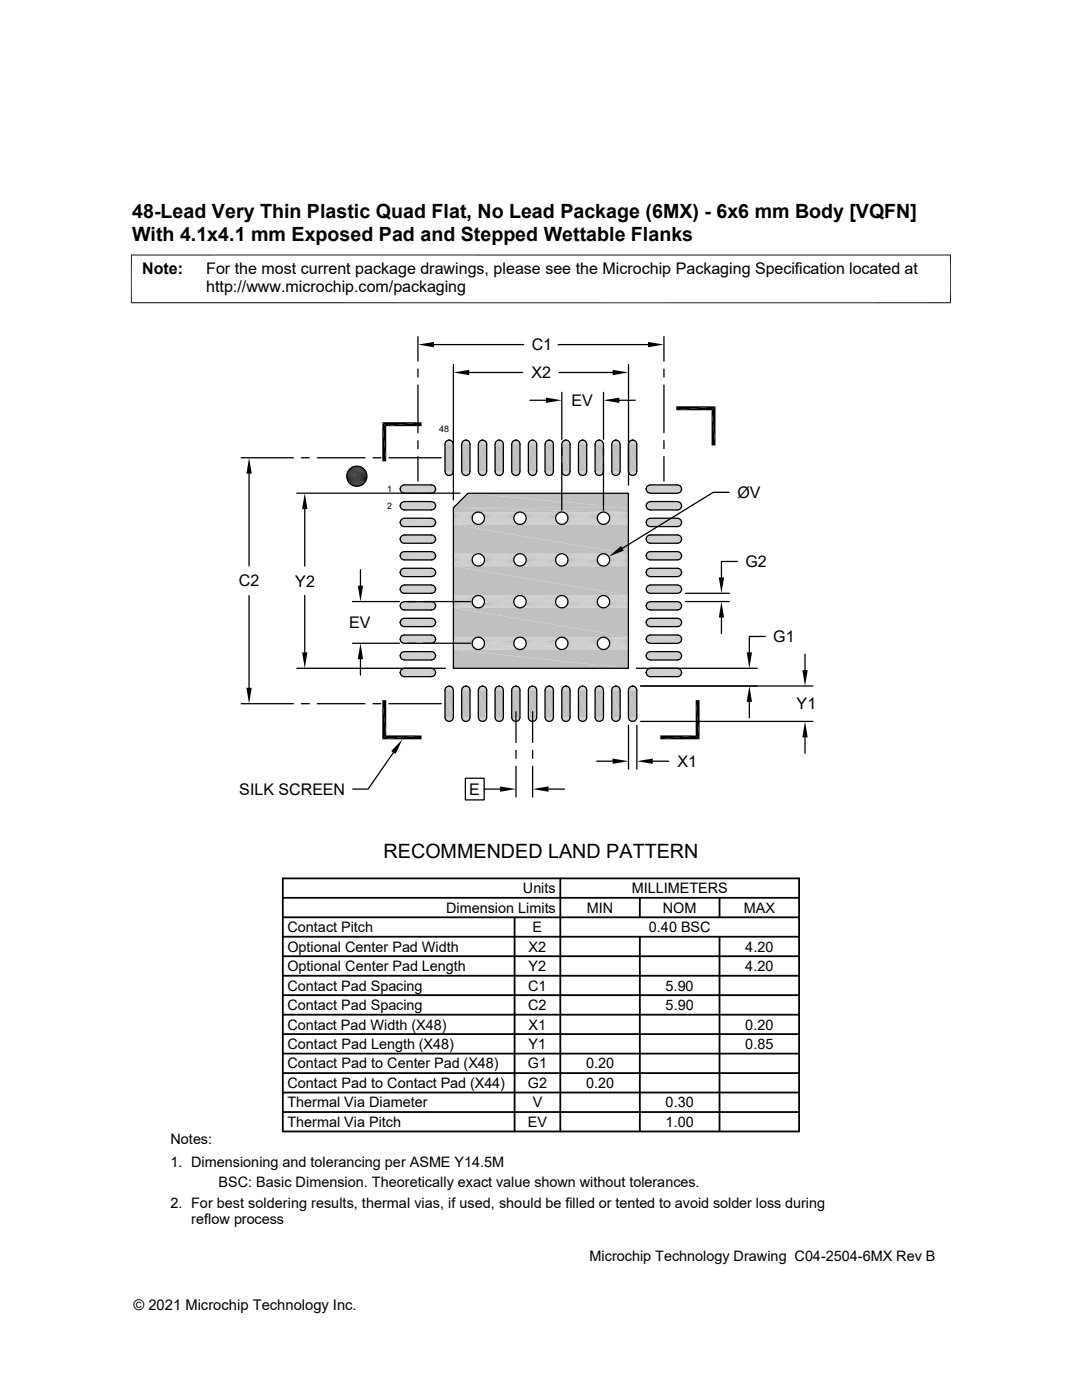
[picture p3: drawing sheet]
<svg xmlns="http://www.w3.org/2000/svg" width="216mm" height="279mm" viewBox="0 0 216 279" stroke-linecap="round" stroke-linejoin="round" font-family="sans-serif">
<defs><g id="words">
<g font-size="3.9">
<text x="26.4" y="43.5">48-Lead Very Thin Plastic Quad Flat, No Lead Package (6MX) - 6x6 mm Body [VQFN]</text>
<text x="26.4" y="48.1">With 4.1x4.1 mm Exposed Pad and Stepped Wettable Flanks</text>
<text x="76.5" y="171.2">RECOMMENDED LAND PATTERN</text>
</g>
<g font-size="3.2">
<text x="28.4" y="54.7">Note:</text>
<text x="41.1" y="58.3">http://www.microchip.com/packaging</text>
<text x="41.1" y="54.7">For the most current package drawings, please see the Microchip Packaging Specification located at</text>
<text x="106.1" y="69.9">C1</text>
<text x="106.1" y="75.5">X2</text>
<text x="114" y="81">EV</text>
<text x="147.2" y="99.4">ØV</text>
<text x="148.7" y="113.2">G2</text>
<text x="47.7" y="117">C2</text>
<text x="58.9" y="117.1">Y2</text>
<text x="69.7" y="125.4">EV</text>
<text x="154.3" y="128.1">G1</text>
<text x="159" y="141.6">Y1</text>
<text x="135.2" y="153.1">X1</text>
<text x="47.8" y="158.6">SILK SCREEN</text>
<text x="93.6" y="158.6">E</text>
</g>
<g font-size="2.9">
<text x="104.3" y="178.3">Units</text>
<text x="126" y="178.3">MILLIMETERS</text>
<text x="89" y="182.2">Dimension Limits</text>
<text x="117.1" y="182.2">MIN</text>
<text x="132.3" y="182.2">NOM</text>
<text x="148.4" y="182.2">MAX</text>
<text x="57.3" y="189.9">Optional Center Pad Width</text>
<text x="57.3" y="186">Contact Pitch</text>
<text x="105.5" y="189.9">X2</text>
<text x="106.3" y="186">E</text>
<text x="129.5" y="186">0.40 BSC</text>
<text x="148.7" y="189.9">4.20</text>
<text x="57.3" y="193.8">Optional Center Pad Length</text>
<text x="57.3" y="197.7">Contact Pad Spacing</text>
<text x="105.4" y="197.7">C1</text>
<text x="105.5" y="193.8">Y2</text>
<text x="132.8" y="197.7">5.90</text>
<text x="148.7" y="193.8">4.20</text>
<text x="57.3" y="201.6">Contact Pad Spacing</text>
<text x="105.4" y="201.6">C2</text>
<text x="132.8" y="201.6">5.90</text>
<text x="57.3" y="209.4">Contact Pad Length (X48)</text>
<text x="57.3" y="205.5">Contact Pad Width (X48)</text>
<text x="105.5" y="209.4">Y1</text>
<text x="105.5" y="205.5">X1</text>
<text x="148.7" y="209.4">0.85</text>
<text x="148.7" y="205.5">0.20</text>
<text x="57.3" y="213.2">Contact Pad to Center Pad (X48)</text>
<text x="105.3" y="213.2">G1</text>
<text x="116.9" y="213.2">0.20</text>
<text x="57.3" y="221">Thermal Via Diameter</text>
<text x="57.3" y="217.1">Contact Pad to Contact Pad (X44)</text>
<text x="105.3" y="217.1">G2</text>
<text x="106.3" y="221">V</text>
<text x="116.9" y="217.1">0.20</text>
<text x="132.8" y="221">0.30</text>
<text x="57.3" y="224.9">Thermal Via Pitch</text>
<text x="105.3" y="224.9">EV</text>
<text x="132.8" y="224.9">1.00</text>
<text x="34" y="228.3">Notes:</text>
<text x="34" y="232.9">1. Dimensioning and tolerancing per ASME Y14.5M</text>
<text x="43.6" y="237">BSC: Basic Dimension. Theoretically exact value shown without tolerances.</text>
<text x="34" y="241">2. For best soldering results, thermal vias, if used, should be filled or tented to avoid solder loss during</text>
<text x="38.1" y="244.3">reflow process</text>
<text x="117.6" y="251.7">Microchip Technology Drawing C04-2504-6MX Rev B</text>
<text x="26.6" y="261.3">© 2021 Microchip Technology Inc.</text>
</g>
<g font-size="1.8">
<text x="87.6" y="86.2">48</text>
<text x="77.3" y="98.2">1</text>
<text x="77.3" y="101.6">2</text>
</g>
</g></defs>
<g fill="#c0c0c0">
<path d="M93.4 98.4l32 2.9h-34.9z"/>
<path d="M93.4 98.4h32v2.9z"/>
<path d="M90.5 101.3l34.9 .9h-34.9z"/>
<path d="M90.5 101.3h34.9v.9z"/>
</g>
<g fill="none" stroke="#c0c0c0" stroke-width=".2">
<path d="M90.5 102.2h4.8M90.5 102.3h4.6M90.5 102.4h4.4M90.5 102.5h4.2M90.5 102.7h4M90.5 104h3.9M90.5 104.2h4M90.5 104.3h4.2M90.5 104.5h4.4M90.5 104.6h4.6M90.5 104.6h4.8M95.6 102.2h8.1"/>
<path d="M95.6 104.6h8.1M95.8 102.3h7.6M95.8 104.6h7.6M96 102.4h7.2M96 104.5h7.2M96.2 104.3h6.8M96.2 102.5h6.8M96.4 102.7h6.4M96.4 104.2h6.4M96.5 104h6.2M103.9 102.2h8.1M103.9 104.6h8.1"/>
<path d="M104.1 104.6h7.6M104.1 102.3h7.6M104.3 102.4h7.2M104.3 104.5h7.2M104.5 102.5h6.8M104.5 104.3h6.8M104.7 104.2h6.5M104.7 102.7h6.5M104.8 104h6.2M112.2 102.2h8.1M112.2 104.6h8.1M112.4 102.3h7.7"/>
<path d="M112.4 104.6h7.7M112.6 104.5h7.2M112.6 102.4h7.2M112.8 102.5h6.9M112.8 104.3h6.9M113 102.7h6.5M113 104.2h6.5M113.2 104h6.1M120.5 104.6h4.9M120.5 102.2h4.9M120.8 102.3h4.6M120.8 104.6h4.6"/>
<path d="M121 102.4h4.4M121 104.5h4.4M121.2 102.5h4.2M121.2 104.3h4.2M121.3 104.2h4.1M121.3 102.7h4.1M121.5 104h3.9"/>
</g>
<path d="M90.5 102.9h3.9M90.5 103.3h3.7M96.5 102.9h6.2M96.7 103.3h5.9M104.8 102.9h6.2M105 103.3h5.9M113.2 102.9h6.1M113.3 103.3h5.9M121.5 102.9h3.9M121.6 103.3h3.8" fill="none" stroke="#c0c0c0" stroke-width=".21"/>
<g fill="none" stroke="#c0c0c0" stroke-width=".23">
<path d="M90.5 103.1h3.8M90.5 103.5h3.7M90.5 103.8h3.8M96.6 103.8h6M96.6 103.1h6M96.7 103.5h5.9M104.9 103.8h6M104.9 103.1h6M105 103.5h5.9M113.2 103.8h6.1M113.2 103.1h6.1M113.3 103.5h5.9"/>
<path d="M121.6 103.8h3.8M121.6 103.1h3.8M121.6 103.5h3.8"/>
</g>
<g fill="#c0c0c0">
<path d="M90.5 104.7l34.9 5.8h-34.9z"/>
<path d="M90.5 104.7h34.9v5.8z"/>
</g>
<g fill="none" stroke="#c0c0c0" stroke-width=".2">
<path d="M90.5 110.5h4.8M90.5 110.6h4.6M90.5 110.7h4.4M90.5 110.8h4.2M90.5 111h4M90.5 112.5h4M90.5 112.7h4.2M90.5 112.8h4.4M90.5 112.9h4.6M90.5 113h4.8M95.6 110.5h8.1M95.6 113h8.1"/>
<path d="M95.8 110.6h7.6M95.8 112.9h7.6M96 110.7h7.2M96 112.8h7.2M96.2 112.7h6.8M96.2 110.8h6.8M96.4 111h6.4M96.4 112.5h6.4M103.9 110.5h8.1M103.9 113h8.1M104.1 112.9h7.6M104.1 110.6h7.6"/>
<path d="M104.3 110.7h7.2M104.3 112.8h7.2M104.5 110.8h6.8M104.5 112.7h6.8M104.7 112.5h6.5M104.7 111h6.5M112.2 110.5h8.1M112.2 113h8.1M112.4 110.6h7.7M112.4 112.9h7.7M112.6 112.8h7.2M112.6 110.7h7.2"/>
<path d="M112.8 110.8h6.9M112.8 112.7h6.9M113 111h6.5M113 112.5h6.5M120.5 113h4.9M120.5 110.5h4.9M120.8 110.6h4.6M120.8 112.9h4.6M121 110.7h4.4M121 112.8h4.4M121.2 110.8h4.2M121.2 112.7h4.2"/>
<path d="M121.3 112.5h4.1M121.3 111h4.1"/>
</g>
<g fill="none" stroke="#c0c0c0" stroke-width=".21">
<path d="M90.5 111.2h3.9M90.5 111.6h3.7M90.5 112.3h3.9M96.5 112.3h6.2M96.5 111.2h6.2M96.7 111.6h5.9M104.8 111.2h6.2M104.8 112.3h6.2M105 111.6h5.9M113.2 112.3h6.1M113.2 111.2h6.1M113.3 111.6h5.9"/>
<path d="M121.5 111.2h3.9M121.5 112.3h3.9M121.6 111.6h3.8"/>
</g>
<g fill="none" stroke="#c0c0c0" stroke-width=".23">
<path d="M90.5 111.4h3.8M90.5 111.9h3.7M90.5 112.1h3.8M96.6 112.1h6M96.6 111.4h6M96.7 111.9h5.9M104.9 112.1h6M104.9 111.4h6M105 111.9h5.9M113.2 112.1h6.1M113.2 111.4h6.1M113.3 111.9h5.9"/>
<path d="M121.6 112.1h3.8M121.6 111.4h3.8M121.6 111.9h3.8"/>
</g>
<g fill="#c0c0c0">
<path d="M90.5 113l34.9 5.8h-34.9z"/>
<path d="M90.5 113h34.9v5.8z"/>
</g>
<g fill="none" stroke="#c0c0c0" stroke-width=".2">
<path d="M90.5 118.9h4.8M90.5 118.9h4.6M90.5 119h4.4M90.5 119.1h4.2M90.5 119.3h4M95.6 118.9h8.1M95.8 118.9h7.6M96 119h7.2M96.2 119.1h6.8M96.4 119.3h6.4M103.9 118.9h8.1M104.1 118.9h7.6"/>
<path d="M104.3 119h7.2M104.5 119.1h6.8M104.7 119.3h6.5M112.2 118.9h8.1M112.4 118.9h7.7M112.6 119h7.2M112.8 119.1h6.9M113 119.3h6.5M120.5 118.9h4.9M120.8 118.9h4.6M121 119h4.4M121.2 119.1h4.2"/>
<path d="M121.3 119.3h4.1M90.5 120.8h4M90.5 121h4.2M90.5 121.1h4.4M90.5 121.2h4.6M90.5 121.3h4.8M95.6 121.3h8.1M95.8 121.2h7.6M96 121.1h7.2M96.2 121h6.8M96.4 120.8h6.4M103.9 121.3h8.1"/>
<path d="M104.1 121.2h7.6M104.3 121.1h7.2M104.5 121h6.8M104.7 120.8h6.5M112.2 121.3h8.1M112.4 121.2h7.7M112.6 121.1h7.2M112.8 121h6.9M113 120.8h6.5M120.5 121.3h4.9M120.8 121.2h4.6M121 121.1h4.4"/>
<path d="M121.2 121h4.2M121.3 120.8h4.1"/>
</g>
<g fill="none" stroke="#c0c0c0" stroke-width=".21">
<path d="M90.5 119.5h3.9M96.5 119.5h6.2M104.8 119.5h6.2M113.2 119.5h6.1M121.5 119.5h3.9M90.5 120.2h3.7M90.5 120.6h3.9M96.5 120.6h6.2M96.7 120.2h5.9M104.8 120.6h6.2M105 120.2h5.9M113.2 120.6h6.1"/>
<path d="M113.3 120.2h5.9M121.5 120.6h3.9M121.6 120.2h3.8"/>
</g>
<g fill="none" stroke="#c0c0c0" stroke-width=".23">
<path d="M90.5 119.7h3.8M90.5 120h3.7M96.6 119.7h6M96.7 120h5.9M104.9 119.7h6M105 120h5.9M113.2 119.7h6.1M113.3 120h5.9M121.6 119.7h3.8M121.6 120h3.8M90.5 120.4h3.8M96.6 120.4h6"/>
<path d="M104.9 120.4h6M113.2 120.4h6.1M121.6 120.4h3.8"/>
</g>
<g fill="#c0c0c0">
<path d="M90.5 121.3l34.9 5.8h-34.9z"/>
<path d="M90.5 121.3h34.9v5.8z"/>
</g>
<g fill="none" stroke="#c0c0c0" stroke-width=".2">
<path d="M90.5 127.2h4.8M90.5 127.2h4.6M90.5 127.3h4.4M90.5 127.5h4.2M90.5 127.6h4M90.5 127.8h3.9M90.5 129.1h4M90.5 129.3h4.2M90.5 129.4h4.4M90.5 129.5h4.6M90.5 129.6h4.8M95.6 127.2h8.1"/>
<path d="M95.6 129.6h8.1M95.8 127.2h7.6M95.8 129.5h7.6M96 127.3h7.2M96 129.4h7.2M96.2 129.3h6.8M96.2 127.5h6.8M96.4 127.6h6.4M96.4 129.1h6.4M96.5 127.8h6.2M103.9 127.2h8.1M103.9 129.6h8.1"/>
<path d="M104.1 129.5h7.6M104.1 127.2h7.6M104.3 127.3h7.2M104.3 129.4h7.2M104.5 127.5h6.8M104.5 129.3h6.8M104.7 129.1h6.5M104.7 127.6h6.5M104.8 127.8h6.2M112.2 127.2h8.1M112.2 129.6h8.1M112.4 127.2h7.7"/>
<path d="M112.4 129.5h7.7M112.6 129.4h7.2M112.6 127.3h7.2M112.8 127.5h6.9M112.8 129.3h6.9M113 127.6h6.5M113 129.1h6.5M113.2 127.8h6.1M120.5 129.6h4.9M120.5 127.2h4.9M120.8 127.2h4.6M120.8 129.5h4.6"/>
<path d="M121 127.3h4.4M121 129.4h4.4M121.2 127.5h4.2M121.2 129.3h4.2M121.3 129.1h4.1M121.3 127.6h4.1M121.5 127.8h3.9"/>
</g>
<g fill="none" stroke="#c0c0c0" stroke-width=".23">
<path d="M90.5 128h3.8M90.5 128.3h3.7M90.5 128.7h3.8M96.6 128.7h6M96.6 128h6M96.7 128.3h5.9M104.9 128.7h6M104.9 128h6M105 128.3h5.9M113.2 128.7h6.1M113.2 128h6.1M113.3 128.3h5.9"/>
<path d="M121.6 128.7h3.8M121.6 128h3.8M121.6 128.3h3.8"/>
</g>
<path d="M90.5 128.5h3.7M90.5 128.9h3.9M96.5 128.9h6.2M96.7 128.5h5.9M104.8 128.9h6.2M105 128.5h5.9M113.2 128.9h6.1M113.3 128.5h5.9M121.5 128.9h3.9M121.6 128.5h3.8" fill="none" stroke="#c0c0c0" stroke-width=".21"/>
<g fill="#c0c0c0">
<path d="M90.5 129.6l34.9 3.8h-34.9z"/>
<path d="M90.5 129.6h34.9v3.8z"/>
<path d="M89.5 87.8h.2z"/>
<path d="M92.8 87.8h.3z"/>
<path d="M96.1 87.8h.3z"/>
<path d="M99.5 87.8h.2z"/>
<path d="M102.8 87.8h.3z"/>
<path d="M106.1 87.8h.3z"/>
<path d="M109.5 87.8h.2z"/>
<path d="M112.8 87.8h.3z"/>
<path d="M116.1 87.8h.3z"/>
<path d="M119.4 87.8h.3z"/>
<path d="M122.8 87.8h.2z"/>
<path d="M126.1 87.8h.3z"/>
<path d="M122.7 87.8h.4z"/>
<path d="M122.8 87.8h.3z"/>
<path d="M109.4 87.8h.3z"/>
<path d="M99.5 87.8h.3z"/>
<path d="M89.5 87.8h.3z"/>
<path d="M125.9 87.9h.6z"/>
<path d="M126.1 87.8l.4 .1z"/>
<path d="M122.6 87.9h.6z"/>
<path d="M122.7 87.8l.5 .1z"/>
<path d="M119.3 87.9h.5z"/>
<path d="M119.4 87.8l.4 .1z"/>
<path d="M116 87.9h.5z"/>
<path d="M116.1 87.8l.4 .1z"/>
<path d="M112.6 87.9h.6z"/>
<path d="M112.8 87.8l.4 .1z"/>
<path d="M109.3 87.9h.6z"/>
<path d="M109.4 87.8l.5 .1z"/>
<path d="M106 87.9h.5z"/>
<path d="M106.1 87.8l.4 .1z"/>
<path d="M102.7 87.9h.5z"/>
<path d="M102.8 87.8l.4 .1z"/>
<path d="M99.3 87.9h.6z"/>
<path d="M99.5 87.8l.4 .1z"/>
<path d="M96 87.9h.6z"/>
<path d="M96.1 87.8l.5 .1z"/>
<path d="M92.7 87.9h.5z"/>
<path d="M92.8 87.8l.4 .1z"/>
<path d="M89.3 87.9h.6z"/>
<path d="M89.5 87.8l.4 .1z"/>
<path d="M125.9 87.9h.7z"/>
<path d="M119.3 87.9h.6z"/>
<path d="M115.9 87.9h.7z"/>
<path d="M116 87.9h.6z"/>
<path d="M106 87.9h.6z"/>
<path d="M102.6 87.9h.7z"/>
<path d="M102.7 87.9h.6z"/>
<path d="M92.6 87.9h.7z"/>
<path d="M92.7 87.9h.6z"/>
<path d="M125.8 87.9h.8z"/>
<path d="M122.5 87.9h.8z"/>
<path d="M122.6 87.9h.7z"/>
<path d="M119.2 87.9h.8z"/>
<path d="M119.3 87.9h.7z"/>
<path d="M115.8 87.9h.8z"/>
<path d="M112.5 87.9h.8z"/>
<path d="M112.6 87.9h.7z"/>
<path d="M109.2 87.9h.8z"/>
<path d="M109.3 87.9h.7z"/>
<path d="M105.9 87.9h.8z"/>
<path d="M106 87.9h.7z"/>
<path d="M102.5 87.9h.8z"/>
<path d="M99.2 87.9h.8z"/>
<path d="M99.3 87.9h.7z"/>
<path d="M95.9 87.9h.8z"/>
<path d="M96 87.9h.7z"/>
<path d="M92.5 87.9h.9z"/>
<path d="M92.6 87.9h.8z"/>
<path d="M89.2 87.9h.8z"/>
<path d="M89.3 87.9h.7z"/>
<path d="M125.8 88h.9z"/>
<path d="M125.8 87.9l.9 .1z"/>
<path d="M122.4 88h1z"/>
<path d="M122.5 87.9l.9 .1z"/>
<path d="M119.1 88h.9z"/>
<path d="M119.2 87.9l.8 .1z"/>
<path d="M115.8 88h.9z"/>
<path d="M115.8 87.9l.9 .1z"/>
<path d="M112.5 88h.9z"/>
<path d="M112.5 87.9l.9 .1z"/>
<path d="M109.1 88h.9z"/>
<path d="M109.2 87.9l.8 .1z"/>
<path d="M105.8 88h.9z"/>
<path d="M105.9 87.9l.8 .1z"/>
<path d="M102.5 88h.9z"/>
<path d="M102.5 87.9l.9 .1z"/>
<path d="M99.1 88h1z"/>
<path d="M99.2 87.9l.9 .1z"/>
<path d="M95.8 88h1z"/>
<path d="M95.9 87.9l.9 .1z"/>
<path d="M92.5 88h.9z"/>
<path d="M92.5 87.9l.9 .1z"/>
<path d="M89.2 88h.9z"/>
<path d="M89.2 87.9l.9 .1z"/>
<path d="M125.7 88h1.1z"/>
<path d="M125.8 88h1z"/>
<path d="M119 88h1.1z"/>
<path d="M119.1 88h1z"/>
<path d="M115.8 88h1z"/>
<path d="M112.5 88h1z"/>
<path d="M109.1 88h1z"/>
<path d="M105.7 88h1.1z"/>
<path d="M105.8 88h1z"/>
<path d="M102.4 88h1.1z"/>
<path d="M102.5 88h1z"/>
<path d="M95.7 88h1.1z"/>
<path d="M92.4 88h1.1z"/>
<path d="M92.5 88h1z"/>
<path d="M89.1 88h1z"/>
<path d="M125.7 88l1.1 .1z"/>
<path d="M122.4 88l1.1 .1z"/>
<path d="M119 88l1.2 .1z"/>
<path d="M115.7 88.1h1.1z"/>
<path d="M115.7 88l1.1 .1z"/>
<path d="M112.3 88.1h1.2z"/>
<path d="M112.4 88l1.1 .1z"/>
<path d="M109.1 88l1.1 .1z"/>
<path d="M105.7 88l1.1 .1z"/>
<path d="M102.4 88l1.1 .1z"/>
<path d="M99 88.1h1.2z"/>
<path d="M99.1 88l1.1 .1z"/>
<path d="M95.7 88l1.2 .1z"/>
<path d="M92.4 88l1.1 .1z"/>
<path d="M89.1 88l1.1 .1z"/>
<path d="M125.6 88.1h1.3z"/>
<path d="M122.3 88.1h1.2z"/>
<path d="M119 88.1h1.2z"/>
<path d="M115.7 88.1h1.2z"/>
<path d="M112.3 88.1h1.3z"/>
<path d="M109 88.1h1.2z"/>
<path d="M105.7 88.1h1.2z"/>
<path d="M102.4 88.1h1.2z"/>
<path d="M95.7 88.1h1.2z"/>
<path d="M92.4 88.1h1.2z"/>
<path d="M89 88.1h1.3z"/>
<path d="M125.6 88.1l1.3 .1z"/>
<path d="M122.3 88.1l1.3 .1z"/>
<path d="M118.9 88.1l1.4 .1z"/>
<path d="M115.6 88.1l1.3 .1z"/>
<path d="M112.3 88.1l1.3 .1z"/>
<path d="M108.9 88.1l1.4 .1z"/>
<path d="M105.6 88.1l1.4 .1z"/>
<path d="M102.3 88.1l1.3 .1z"/>
<path d="M99 88.1l1.3 .1z"/>
<path d="M95.7 88.1l1.3 .1z"/>
<path d="M92.3 88.1l1.3 .1z"/>
<path d="M89 88.1l1.3 .1z"/>
<path d="M125.5 88.2h1.5z"/>
<path d="M122.2 88.2h1.4z"/>
<path d="M118.9 88.2h1.4z"/>
<path d="M115.6 88.2h1.4z"/>
<path d="M112.2 88.2h1.4z"/>
<path d="M108.9 88.2h1.4z"/>
<path d="M105.6 88.2h1.4z"/>
<path d="M102.3 88.2h1.4z"/>
<path d="M98.9 88.2h1.4z"/>
<path d="M95.6 88.2h1.4z"/>
<path d="M92.3 88.2h1.4z"/>
<path d="M88.9 88.2h1.4z"/>
<path d="M125.5 88.2l1.5 .1h-1.5z"/>
<path d="M125.5 88.2h1.5v.1z"/>
<path d="M122.2 88.2l1.5 .1h-1.6z"/>
<path d="M122.2 88.2h1.4l.1 .1z"/>
<path d="M118.9 88.2l1.5 .1h-1.6z"/>
<path d="M118.9 88.2h1.4l.1 .1z"/>
<path d="M115.5 88.2l1.5 .1h-1.5z"/>
<path d="M115.5 88.2h1.5v.1z"/>
<path d="M112.2 88.2l1.5 .1h-1.5z"/>
<path d="M112.2 88.2h1.4l.1 .1z"/>
<path d="M108.9 88.2l1.5 .1h-1.6z"/>
<path d="M108.9 88.2h1.4l.1 .1z"/>
<path d="M105.5 88.2l1.5 .1h-1.5z"/>
<path d="M105.5 88.2h1.5v.1z"/>
<path d="M102.2 88.2l1.5 .1h-1.5z"/>
<path d="M102.2 88.2h1.5v.1z"/>
<path d="M98.9 88.2l1.5 .1h-1.6z"/>
<path d="M98.9 88.2h1.4l.1 .1z"/>
<path d="M95.6 88.2l1.4 .1h-1.5z"/>
<path d="M95.6 88.2h1.4v.1z"/>
<path d="M92.2 88.2l1.5 .1h-1.5z"/>
<path d="M92.2 88.2h1.5v.1z"/>
<path d="M88.9 88.2l1.5 .1h-1.5z"/>
<path d="M88.9 88.2h1.4l.1 .1z"/>
<path d="M125.5 88.3l1.5 .1z"/>
<path d="M122.1 88.3l1.6 .1z"/>
<path d="M118.8 88.3l1.6 .1z"/>
<path d="M115.5 88.3l1.5 .1z"/>
<path d="M112.2 88.3l1.5 .1z"/>
<path d="M108.8 88.3l1.6 .1z"/>
<path d="M105.5 88.3l1.5 .1z"/>
<path d="M102.2 88.3l1.5 .1z"/>
<path d="M98.8 88.3l1.6 .1z"/>
<path d="M95.5 88.3l1.6 .1z"/>
<path d="M92.2 88.3l1.5 .1z"/>
<path d="M88.9 88.3l1.5 .1z"/>
<path d="M125.5 88.4l1.5 .1h-1.6z"/>
<path d="M125.5 88.4h1.5v.1z"/>
<path d="M122.1 88.4l1.6 .1h-1.6z"/>
<path d="M122.1 88.4h1.6v.1z"/>
<path d="M118.8 88.4l1.6 .1h-1.6z"/>
<path d="M118.8 88.4h1.6v.1z"/>
<path d="M115.5 88.4l1.6 .1h-1.7z"/>
<path d="M115.5 88.4h1.5l.1 .1z"/>
<path d="M112.1 88.4l1.6 .1h-1.6z"/>
<path d="M112.1 88.4h1.6v.1z"/>
<path d="M108.8 88.4l1.6 .1h-1.6z"/>
<path d="M108.8 88.4h1.6v.1z"/>
<path d="M105.5 88.4l1.6 .1h-1.6z"/>
<path d="M105.5 88.4h1.5l.1 .1z"/>
<path d="M102.2 88.4l1.6 .1h-1.7z"/>
<path d="M102.2 88.4h1.5l.1 .1z"/>
<path d="M98.8 88.4l1.6 .1h-1.6z"/>
<path d="M98.8 88.4h1.6v.1z"/>
<path d="M95.5 88.4l1.6 .1h-1.6z"/>
<path d="M95.5 88.4h1.6v.1z"/>
<path d="M92.2 88.4l1.6 .1h-1.7z"/>
<path d="M92.2 88.4h1.5l.1 .1z"/>
<path d="M88.8 88.4l1.6 .1h-1.6z"/>
<path d="M88.8 88.4h1.6v.1z"/>
<path d="M125.4 88.5h1.6z"/>
<path d="M122.1 88.5h1.6z"/>
<path d="M118.8 88.5h1.6z"/>
<path d="M115.4 88.5h1.7z"/>
<path d="M112.1 88.5h1.6z"/>
<path d="M108.8 88.5h1.6z"/>
<path d="M105.5 88.5h1.6z"/>
<path d="M102.1 88.5h1.7z"/>
<path d="M98.8 88.5h1.6z"/>
<path d="M95.5 88.5h1.6z"/>
<path d="M92.1 88.5h1.7z"/>
<path d="M88.8 88.5h1.6z"/>
<path d="M125.4 88.5l1.7 .2h-1.7z"/>
<path d="M125.4 88.5h1.6l.1 .2z"/>
<path d="M122.1 88.5l1.6 .2h-1.6z"/>
<path d="M122.1 88.5h1.6v.2z"/>
<path d="M118.8 88.5l1.6 .2h-1.7z"/>
<path d="M118.8 88.5h1.6v.2z"/>
<path d="M115.4 88.5l1.7 .2h-1.7z"/>
<path d="M115.4 88.5h1.7v.2z"/>
<path d="M112.1 88.5l1.6 .2h-1.6z"/>
<path d="M112.1 88.5h1.6v.2z"/>
<path d="M108.8 88.5l1.6 .2h-1.6z"/>
<path d="M108.8 88.5h1.6v.2z"/>
<path d="M105.5 88.5l1.6 .2h-1.7z"/>
<path d="M105.5 88.5h1.6v.2z"/>
<path d="M102.1 88.5l1.7 .2h-1.7z"/>
<path d="M102.1 88.5h1.7v.2z"/>
<path d="M98.8 88.5l1.6 .2h-1.6z"/>
<path d="M98.8 88.5h1.6v.2z"/>
<path d="M95.5 88.5l1.6 .2h-1.7z"/>
<path d="M95.5 88.5h1.6v.2z"/>
<path d="M92.1 88.5l1.7 .2h-1.7z"/>
<path d="M92.1 88.5h1.7v.2z"/>
<path d="M88.8 88.5l1.7 .2h-1.7z"/>
<path d="M88.8 88.5h1.6l.1 .2z"/>
<path d="M125.4 88.7l1.7 5.4h-1.7z"/>
<path d="M125.4 88.7h1.7v5.4z"/>
<path d="M122.1 88.7l1.6 5.4h-1.6z"/>
<path d="M122.1 88.7h1.6v5.4z"/>
<path d="M118.7 88.7l1.7 5.4h-1.7z"/>
<path d="M118.7 88.7h1.7v5.4z"/>
<path d="M115.4 88.7l1.7 5.4h-1.7z"/>
<path d="M115.4 88.7h1.7v5.4z"/>
<path d="M112.1 88.7l1.6 5.4h-1.6z"/>
<path d="M112.1 88.7h1.6v5.4z"/>
<path d="M108.8 88.7l1.6 5.4h-1.6z"/>
<path d="M108.8 88.7h1.6v5.4z"/>
<path d="M105.4 88.7l1.7 5.4h-1.7z"/>
<path d="M105.4 88.7h1.7v5.4z"/>
<path d="M102.1 88.7l1.7 5.4h-1.7z"/>
<path d="M102.1 88.7h1.7v5.4z"/>
<path d="M98.8 88.7l1.6 5.4h-1.6z"/>
<path d="M98.8 88.7h1.6v5.4z"/>
<path d="M95.4 88.7l1.7 5.4h-1.7z"/>
<path d="M95.4 88.7h1.7v5.4z"/>
<path d="M92.1 88.7l1.7 5.4h-1.7z"/>
<path d="M92.1 88.7h1.7v5.4z"/>
<path d="M88.8 88.7l1.7 5.4h-1.7z"/>
<path d="M88.8 88.7h1.7v5.4z"/>
<path d="M125.4 94.1l1.6 .1h-1.6z"/>
<path d="M125.4 94.1h1.7l-.1 .1z"/>
<path d="M122.1 94.1l1.6 .1h-1.6z"/>
<path d="M122.1 94.1h1.6v.1z"/>
<path d="M118.7 94.1l1.7 .1h-1.6z"/>
<path d="M118.7 94.1h1.7v.1z"/>
<path d="M115.4 94.1l1.7 .1h-1.7z"/>
<path d="M115.4 94.1h1.7v.1z"/>
<path d="M112.1 94.1l1.6 .1h-1.6z"/>
<path d="M112.1 94.1h1.6v.1z"/>
<path d="M108.8 94.1l1.6 .1h-1.6z"/>
<path d="M108.8 94.1h1.6v.1z"/>
<path d="M105.4 94.1l1.7 .1h-1.6z"/>
<path d="M105.4 94.1h1.7v.1z"/>
<path d="M102.1 94.1l1.7 .1h-1.7z"/>
<path d="M102.1 94.1h1.7v.1z"/>
<path d="M98.8 94.1l1.6 .1h-1.6z"/>
<path d="M98.8 94.1h1.6v.1z"/>
<path d="M95.4 94.1l1.7 .1h-1.6z"/>
<path d="M95.4 94.1h1.7v.1z"/>
<path d="M92.1 94.1l1.7 .1h-1.7z"/>
<path d="M92.1 94.1h1.7v.1z"/>
<path d="M88.8 94.1l1.6 .1h-1.6z"/>
<path d="M88.8 94.1h1.7l-.1 .1z"/>
<path d="M125.4 94.2l1.6 .2h-1.5z"/>
<path d="M125.4 94.2h1.6v.2z"/>
<path d="M122.1 94.2l1.6 .2h-1.6z"/>
<path d="M122.1 94.2h1.6v.2z"/>
<path d="M118.8 94.2l1.6 .2h-1.6z"/>
<path d="M118.8 94.2h1.6v.2z"/>
<path d="M115.4 94.2l1.6 .2h-1.5z"/>
<path d="M115.4 94.2h1.7l-.1 .2z"/>
<path d="M112.1 94.2l1.6 .2h-1.6z"/>
<path d="M112.1 94.2h1.6v.2z"/>
<path d="M108.8 94.2l1.6 .2h-1.6z"/>
<path d="M108.8 94.2h1.6v.2z"/>
<path d="M105.5 94.2l1.5 .2h-1.5z"/>
<path d="M105.5 94.2h1.6l-.1 .2z"/>
<path d="M102.1 94.2l1.6 .2h-1.5z"/>
<path d="M102.1 94.2h1.7l-.1 .2z"/>
<path d="M98.8 94.2l1.6 .2h-1.6z"/>
<path d="M98.8 94.2h1.6v.2z"/>
<path d="M95.5 94.2l1.6 .2h-1.6z"/>
<path d="M95.5 94.2h1.6v.2z"/>
<path d="M92.1 94.2l1.6 .2h-1.5z"/>
<path d="M92.1 94.2h1.7l-.1 .2z"/>
<path d="M88.8 94.2l1.6 .2h-1.6z"/>
<path d="M88.8 94.2h1.6v.2z"/>
<path d="M125.5 94.4l1.5 .1h-1.5z"/>
<path d="M125.5 94.4h1.5v.1z"/>
<path d="M122.1 94.4l1.5 .1h-1.4z"/>
<path d="M122.1 94.4h1.6l-.1 .1z"/>
<path d="M118.8 94.4l1.5 .1h-1.4z"/>
<path d="M118.8 94.4h1.6l-.1 .1z"/>
<path d="M115.5 94.4l1.5 .1h-1.5z"/>
<path d="M115.5 94.4h1.5v.1z"/>
<path d="M112.1 94.4l1.5 .1h-1.4z"/>
<path d="M112.1 94.4h1.6l-.1 .1z"/>
<path d="M108.8 94.4l1.5 .1h-1.4z"/>
<path d="M108.8 94.4h1.6l-.1 .1z"/>
<path d="M105.5 94.4l1.5 .1h-1.5z"/>
<path d="M105.5 94.4h1.5v.1z"/>
<path d="M102.2 94.4l1.5 .1h-1.5z"/>
<path d="M102.2 94.4h1.5v.1z"/>
<path d="M98.8 94.4l1.5 .1h-1.4z"/>
<path d="M98.8 94.4h1.6l-.1 .1z"/>
<path d="M95.5 94.4l1.5 .1h-1.4z"/>
<path d="M95.5 94.4h1.6l-.1 .1z"/>
<path d="M92.2 94.4l1.5 .1h-1.5z"/>
<path d="M92.2 94.4h1.5v.1z"/>
<path d="M88.8 94.4l1.5 .1h-1.4z"/>
<path d="M88.8 94.4h1.6l-.1 .1z"/>
<path d="M125.5 94.5l1.4 .1h-1.3z"/>
<path d="M125.5 94.5h1.5l-.1 .1z"/>
<path d="M122.2 94.5l1.3 .1h-1.2z"/>
<path d="M122.2 94.5h1.4l-.1 .1z"/>
<path d="M118.9 94.5l1.3 .1h-1.3z"/>
<path d="M118.9 94.5h1.4l-.1 .1z"/>
<path d="M115.5 94.5l1.4 .1h-1.3z"/>
<path d="M115.5 94.5h1.5l-.1 .1z"/>
<path d="M112.2 94.5l1.4 .1h-1.3z"/>
<path d="M112.2 94.5h1.4v.1z"/>
<path d="M108.9 94.5l1.3 .1h-1.3z"/>
<path d="M108.9 94.5h1.4l-.1 .1z"/>
<path d="M105.5 94.5l1.4 .1h-1.3z"/>
<path d="M105.5 94.5h1.5l-.1 .1z"/>
<path d="M102.2 94.5l1.4 .1h-1.3z"/>
<path d="M102.2 94.5h1.5l-.1 .1z"/>
<path d="M98.9 94.5l1.3 .1h-1.2z"/>
<path d="M98.9 94.5h1.4l-.1 .1z"/>
<path d="M95.6 94.5l1.3 .1h-1.2z"/>
<path d="M95.6 94.5h1.4l-.1 .1z"/>
<path d="M92.2 94.5l1.4 .1h-1.3z"/>
<path d="M92.2 94.5h1.5l-.1 .1z"/>
<path d="M88.9 94.5l1.4 .1h-1.3z"/>
<path d="M88.9 94.5h1.4v.1z"/>
<path d="M125.6 94.6l1.2 .1z"/>
<path d="M125.6 94.6h1.3z"/>
<path d="M122.3 94.6l1.1 .1z"/>
<path d="M122.3 94.6h1.2z"/>
<path d="M118.9 94.6l1.2 .1z"/>
<path d="M118.9 94.6h1.3z"/>
<path d="M115.6 94.6l1.2 .1z"/>
<path d="M115.6 94.6h1.3z"/>
<path d="M112.3 94.6l1.2 .1z"/>
<path d="M112.3 94.6h1.3z"/>
<path d="M108.9 94.6l1.2 .1z"/>
<path d="M108.9 94.6h1.3z"/>
<path d="M105.6 94.6l1.2 .1z"/>
<path d="M105.6 94.6h1.3z"/>
<path d="M102.3 94.6l1.2 .1z"/>
<path d="M102.3 94.6h1.3z"/>
<path d="M99 94.6l1.1 .1z"/>
<path d="M99 94.6h1.2z"/>
<path d="M95.7 94.6l1.1 .1z"/>
<path d="M95.7 94.6h1.2z"/>
<path d="M92.3 94.6l1.2 .1z"/>
<path d="M92.3 94.6h1.3z"/>
<path d="M89 94.6l1.2 .1z"/>
<path d="M89 94.6h1.3z"/>
<path d="M125.7 94.7l.9 .1z"/>
<path d="M125.7 94.7h1.1z"/>
<path d="M122.4 94.7l.9 .1z"/>
<path d="M122.4 94.7h1z"/>
<path d="M119 94.7l1 .1z"/>
<path d="M119 94.7h1.1z"/>
<path d="M115.7 94.7l1 .1z"/>
<path d="M115.7 94.7h1.1z"/>
<path d="M112.4 94.7l.9 .1z"/>
<path d="M112.4 94.7h1.1z"/>
<path d="M109.1 94.7l.9 .1z"/>
<path d="M109.1 94.7h1z"/>
<path d="M105.7 94.7l1 .1z"/>
<path d="M105.7 94.7h1.1z"/>
<path d="M102.4 94.7l1 .1z"/>
<path d="M102.4 94.7h1.1z"/>
<path d="M99.1 94.7l.9 .1z"/>
<path d="M99.1 94.7h1z"/>
<path d="M95.7 94.7l1 .1z"/>
<path d="M95.7 94.7h1.1z"/>
<path d="M92.4 94.7l1 .1z"/>
<path d="M92.4 94.7h1.1z"/>
<path d="M89.1 94.7l.9 .1z"/>
<path d="M89.1 94.7h1.1z"/>
<path d="M125.8 94.8h.7z"/>
<path d="M125.8 94.8h.8z"/>
<path d="M122.5 94.8h.7z"/>
<path d="M122.5 94.8h.8z"/>
<path d="M119.2 94.8h.7z"/>
<path d="M119.2 94.8h.8z"/>
<path d="M115.8 94.8h.7z"/>
<path d="M115.8 94.8h.9z"/>
<path d="M112.5 94.8h.7z"/>
<path d="M112.5 94.8h.8z"/>
<path d="M109.2 94.8h.7z"/>
<path d="M109.2 94.8h.8z"/>
<path d="M105.9 94.8h.7z"/>
<path d="M105.9 94.8h.8z"/>
<path d="M102.5 94.8h.7z"/>
<path d="M102.5 94.8h.9z"/>
<path d="M99.2 94.8h.7z"/>
<path d="M99.2 94.8h.8z"/>
<path d="M95.9 94.8h.7z"/>
<path d="M95.9 94.8h.8z"/>
<path d="M92.5 94.8h.7z"/>
<path d="M92.5 94.8h.9z"/>
<path d="M89.2 94.8h.7z"/>
<path d="M89.2 94.8h.8z"/>
<path d="M89.5 94.9h.3z"/>
<path d="M92.8 94.9h.3z"/>
<path d="M96.1 94.9h.3z"/>
<path d="M99.5 94.9h.3z"/>
<path d="M102.8 94.9h.3z"/>
<path d="M106.1 94.9h.3z"/>
<path d="M109.5 94.9h.2z"/>
<path d="M112.8 94.9h.3z"/>
<path d="M116.1 94.9h.3z"/>
<path d="M119.4 94.9h.3z"/>
<path d="M122.8 94.9h.2z"/>
<path d="M126.1 94.9h.3z"/>
<path d="M125.9 94.8l.5 .1z"/>
<path d="M125.9 94.8h.6z"/>
<path d="M122.6 94.8l.4 .1z"/>
<path d="M122.6 94.8h.6z"/>
<path d="M119.3 94.8l.4 .1z"/>
<path d="M119.3 94.8h.6z"/>
<path d="M116 94.8l.4 .1z"/>
<path d="M116 94.8h.5z"/>
<path d="M112.6 94.8l.5 .1z"/>
<path d="M112.6 94.8h.6z"/>
<path d="M109.3 94.8l.4 .1z"/>
<path d="M109.3 94.8h.6z"/>
<path d="M106 94.8l.4 .1z"/>
<path d="M106 94.8h.6z"/>
<path d="M102.7 94.8l.4 .1z"/>
<path d="M102.7 94.8h.5z"/>
<path d="M99.3 94.8l.5 .1z"/>
<path d="M99.3 94.8h.6z"/>
<path d="M96 94.8l.4 .1z"/>
<path d="M96 94.8h.6z"/>
<path d="M92.7 94.8l.4 .1z"/>
<path d="M92.7 94.8h.5z"/>
<path d="M89.3 94.8l.5 .1z"/>
<path d="M89.3 94.8h.6z"/>
</g>
<g fill="none" stroke="#c0c0c0" stroke-width=".2">
<path d="M79.8 97.5h7.1M79.8 97.7h7.1M79.9 97.4h7M79.9 97.8h7M79.9 97.3h7M79.9 98h7M80 98.1h6.8M80 97.1h6.8M80.1 98.2h6.6M80.1 97h6.6M80.2 98.3h6.4M80.2 96.9h6.4"/>
<path d="M80.3 98.4h6.2M80.3 96.8h6.2M80.4 98.4h6M80.5 96.8h5.7M128.9 97.5h7.1M128.9 97.7h7.1M128.9 97.8h7.1M128.9 97.4h7.1M129 97.3h7M129 98h7M129.1 97.1h6.8M129.1 98.1h6.8"/>
<path d="M129.1 97h6.7M129.1 98.2h6.7M129.2 98.3h6.5M129.2 96.9h6.5M129.3 96.8h6.3M129.3 98.4h6.3M129.5 98.4h6M129.6 96.8h5.7M79.8 100.9h7.1M79.8 104.2h7.1M79.8 107.5h7.1M79.8 110.8h7.1"/>
<path d="M79.8 114.2h7.1M79.8 117.5h7.1M79.8 101h7.1M79.8 104.3h7.1M79.8 107.7h7.1M79.8 111h7.1M79.8 114.3h7.1M79.8 117.6h7.1M79.9 100.7h7M79.9 104h7M79.9 107.4h7M79.9 110.7h7"/>
<path d="M79.9 114h7M79.9 117.4h7M79.9 101.1h7M79.9 104.5h7M79.9 107.8h7M79.9 111.1h7M79.9 114.5h7M79.9 117.8h7M79.9 100.6h7M79.9 103.9h7M79.9 107.2h7M79.9 110.6h7"/>
<path d="M79.9 113.9h7M79.9 117.2h7M79.9 101.3h7M79.9 104.6h7M79.9 107.9h7M79.9 111.3h7M79.9 114.6h7M79.9 117.9h7M80 101.4h6.8M80 104.7h6.8M80 108.1h6.8M80 111.4h6.8"/>
<path d="M80 114.7h6.8M80 118h6.8M80 100.5h6.8M80 103.8h6.8M80 107.1h6.8M80 110.4h6.8M80 113.8h6.8M80 117.1h6.8M80.1 101.5h6.6M80.1 104.8h6.6M80.1 108.2h6.6M80.1 111.5h6.6"/>
<path d="M80.1 114.8h6.6M80.1 118.2h6.6M80.1 100.3h6.6M80.1 103.7h6.6M80.1 107h6.6M80.1 110.3h6.6M80.1 113.7h6.6M80.1 117h6.6M80.2 101.6h6.4M80.2 104.9h6.4M80.2 108.3h6.4M80.2 111.6h6.4"/>
<path d="M80.2 114.9h6.4M80.2 118.3h6.4M80.2 100.2h6.4M80.2 103.6h6.4M80.2 106.9h6.4M80.2 110.2h6.4M80.2 113.6h6.4M80.2 116.9h6.4M80.3 101.7h6.2M80.3 105h6.2M80.3 108.3h6.2M80.3 111.7h6.2"/>
<path d="M80.3 115h6.2M80.3 118.3h6.2M80.3 100.2h6.2M80.3 103.5h6.2M80.3 106.8h6.2M80.3 110.2h6.2M80.3 113.5h6.2M80.3 116.8h6.2M80.4 100.1h6M80.4 103.5h6M80.4 106.8h6M80.4 110.1h6"/>
<path d="M80.4 113.4h6M80.4 116.8h6M80.4 101.7h6M80.4 105.1h6M80.4 108.4h6M80.4 111.7h6M80.4 115h6M80.4 118.4h6M80.5 103.4h5.7M80.5 106.8h5.7M80.5 116.7h5.7M80.5 101.8h5.7"/>
<path d="M80.5 105.1h5.7M80.5 115.1h5.7M128.9 100.9h7.1M128.9 104.2h7.1M128.9 107.5h7.1M128.9 110.8h7.1M128.9 114.2h7.1M128.9 117.5h7.1M128.9 101h7.1M128.9 104.3h7.1M128.9 107.7h7.1M128.9 111h7.1"/>
<path d="M128.9 114.3h7.1M128.9 117.6h7.1M128.9 101.1h7.1M128.9 104.5h7.1M128.9 107.8h7.1M128.9 111.1h7.1M128.9 114.5h7.1M128.9 117.8h7.1M128.9 100.7h7.1M128.9 104h7.1M128.9 107.4h7.1M128.9 110.7h7.1"/>
<path d="M128.9 114h7.1M128.9 117.4h7.1M129 100.6h7M129 103.9h7M129 107.2h7M129 110.6h7M129 113.9h7M129 117.2h7M129 101.3h7M129 104.6h7M129 107.9h7M129 111.3h7"/>
<path d="M129 114.6h7M129 117.9h7M129.1 100.5h6.8M129.1 103.8h6.8M129.1 107.1h6.8M129.1 110.4h6.8M129.1 113.8h6.8M129.1 117.1h6.8M129.1 101.4h6.8M129.1 104.7h6.8M129.1 108.1h6.8M129.1 111.4h6.8"/>
<path d="M129.1 114.7h6.8M129.1 118h6.8M129.1 100.3h6.7M129.1 103.7h6.7M129.1 107h6.7M129.1 110.3h6.7M129.1 113.7h6.7M129.1 117h6.7M129.1 101.5h6.7M129.1 104.8h6.7M129.1 108.2h6.7M129.1 111.5h6.7"/>
<path d="M129.1 114.8h6.7M129.1 118.2h6.7M129.2 101.6h6.5M129.2 104.9h6.5M129.2 108.3h6.5M129.2 111.6h6.5M129.2 114.9h6.5M129.2 118.3h6.5M129.2 100.2h6.5M129.2 103.6h6.5M129.2 106.9h6.5M129.2 110.2h6.5"/>
<path d="M129.2 113.6h6.5M129.2 116.9h6.5M129.3 100.2h6.3M129.3 103.5h6.3M129.3 106.8h6.3M129.3 110.2h6.3M129.3 113.5h6.3M129.3 116.8h6.3M129.3 101.7h6.3M129.3 105h6.3M129.3 108.3h6.3M129.3 111.7h6.3"/>
<path d="M129.3 115h6.3M129.3 118.3h6.3M129.5 101.7h6M129.5 105.1h6M129.5 108.4h6M129.5 111.7h6M129.5 115h6M129.5 118.4h6M129.5 100.1h6M129.5 103.5h6M129.5 106.8h6M129.5 110.1h6"/>
<path d="M129.5 113.4h6M129.5 116.8h6M129.6 103.4h5.7M129.6 106.8h5.7M129.6 116.7h5.7M129.6 101.8h5.7M129.6 105.1h5.7M129.6 115.1h5.7M79.8 120.8h7.1M79.8 124.2h7.1M79.8 127.5h7.1M79.8 130.8h7.1"/>
<path d="M79.8 134.1h7.1M79.8 121h7.1M79.8 124.3h7.1M79.8 127.6h7.1M79.8 130.9h7.1M79.8 134.3h7.1M79.9 120.7h7M79.9 124h7M79.9 127.3h7M79.9 130.7h7M79.9 134h7M79.9 121.1h7"/>
<path d="M79.9 124.4h7M79.9 127.8h7M79.9 131.1h7M79.9 134.4h7M79.9 120.5h7M79.9 123.9h7M79.9 127.2h7M79.9 130.5h7M79.9 133.9h7M79.9 121.2h7M79.9 124.6h7M79.9 127.9h7"/>
<path d="M79.9 131.2h7M79.9 134.6h7M80 121.4h6.8M80 124.7h6.8M80 128h6.8M80 131.4h6.8M80 134.7h6.8M80 120.4h6.8M80 123.8h6.8M80 127.1h6.8M80 130.4h6.8M80 133.7h6.8"/>
<path d="M80.1 121.5h6.6M80.1 124.8h6.6M80.1 128.1h6.6M80.1 131.5h6.6M80.1 134.8h6.6M80.1 120.3h6.6M80.1 123.6h6.6M80.1 127h6.6M80.1 130.3h6.6M80.1 133.6h6.6M80.2 121.6h6.4M80.2 124.9h6.4"/>
<path d="M80.2 128.2h6.4M80.2 131.6h6.4M80.2 134.9h6.4M80.2 120.2h6.4M80.2 123.5h6.4M80.2 126.9h6.4M80.2 130.2h6.4M80.2 133.5h6.4M80.3 121.7h6.2M80.3 125h6.2M80.3 128.3h6.2M80.3 131.6h6.2"/>
<path d="M80.3 135h6.2M80.3 120.2h6.2M80.3 123.5h6.2M80.3 126.8h6.2M80.3 130.1h6.2M80.3 133.5h6.2M80.4 120.1h6M80.4 123.4h6M80.4 126.8h6M80.4 130.1h6M80.4 133.4h6M80.4 121.7h6"/>
<path d="M80.4 125h6M80.4 128.4h6M80.4 131.7h6M80.5 120.1h5.7M80.5 130.1h5.7M80.5 125.1h5.7M80.5 128.4h5.7M80.5 135h5.7M128.9 120.8h7.1M128.9 124.2h7.1M128.9 127.5h7.1M128.9 130.8h7.1"/>
<path d="M128.9 134.1h7.1M128.9 121h7.1M128.9 124.3h7.1M128.9 127.6h7.1M128.9 130.9h7.1M128.9 134.3h7.1M128.9 121.1h7.1M128.9 124.4h7.1M128.9 127.8h7.1M128.9 131.1h7.1M128.9 134.4h7.1M128.9 120.7h7.1"/>
<path d="M128.9 124h7.1M128.9 127.3h7.1M128.9 130.7h7.1M128.9 134h7.1M129 120.5h7M129 123.9h7M129 127.2h7M129 130.5h7M129 133.9h7M129 121.2h7M129 124.6h7M129 127.9h7"/>
<path d="M129 131.2h7M129 134.6h7M129.1 120.4h6.8M129.1 123.8h6.8M129.1 127.1h6.8M129.1 130.4h6.8M129.1 133.7h6.8M129.1 121.4h6.8M129.1 124.7h6.8M129.1 128h6.8M129.1 131.4h6.8M129.1 134.7h6.8"/>
<path d="M129.1 120.3h6.7M129.1 123.6h6.7M129.1 127h6.7M129.1 130.3h6.7M129.1 133.6h6.7M129.1 121.5h6.7M129.1 124.8h6.7M129.1 128.1h6.7M129.1 131.5h6.7M129.1 134.8h6.7M129.2 121.6h6.5M129.2 124.9h6.5"/>
<path d="M129.2 128.2h6.5M129.2 131.6h6.5M129.2 134.9h6.5M129.2 120.2h6.5M129.2 123.5h6.5M129.2 126.9h6.5M129.2 130.2h6.5M129.2 133.5h6.5M129.3 120.2h6.3M129.3 123.5h6.3M129.3 126.8h6.3M129.3 130.1h6.3"/>
<path d="M129.3 133.5h6.3M129.3 121.7h6.3M129.3 125h6.3M129.3 128.3h6.3M129.3 131.6h6.3M129.3 135h6.3M129.5 121.7h6M129.5 125h6M129.5 128.4h6M129.5 131.7h6M129.5 120.1h6M129.5 123.4h6"/>
<path d="M129.5 126.8h6M129.5 130.1h6M129.5 133.4h6M129.6 120.1h5.7M129.6 130.1h5.7M129.6 125.1h5.7M129.6 128.4h5.7M129.6 135h5.7"/>
</g>
<g fill="#c0c0c0">
<path d="M89.5 136.9h.3z"/>
<path d="M92.8 136.9h.3z"/>
<path d="M96.1 136.9h.3z"/>
<path d="M99.5 136.9h.3z"/>
<path d="M102.8 136.9h.3z"/>
<path d="M106.1 136.9h.3z"/>
<path d="M109.5 136.9h.2z"/>
<path d="M112.8 136.9h.3z"/>
<path d="M116.1 136.9h.3z"/>
<path d="M119.4 136.9h.3z"/>
<path d="M122.8 136.9h.2z"/>
<path d="M126.1 136.9h.3z"/>
<path d="M109.4 136.9h.3z"/>
<path d="M125.9 137h.6z"/>
<path d="M126.1 136.9l.4 .1z"/>
<path d="M122.6 137h.6z"/>
<path d="M122.8 136.9l.4 .1z"/>
<path d="M119.3 137h.6z"/>
<path d="M119.4 136.9l.5 .1z"/>
<path d="M116 137h.5z"/>
<path d="M116.1 136.9l.4 .1z"/>
<path d="M112.6 137h.6z"/>
<path d="M112.8 136.9l.4 .1z"/>
<path d="M109.3 137h.6z"/>
<path d="M109.4 136.9l.5 .1z"/>
<path d="M106 137h.6z"/>
<path d="M106.1 136.9l.5 .1z"/>
<path d="M102.7 137h.5z"/>
<path d="M102.8 136.9l.4 .1z"/>
<path d="M99.3 137h.6z"/>
<path d="M99.5 136.9l.4 .1z"/>
<path d="M96 137h.6z"/>
<path d="M96.1 136.9l.5 .1z"/>
<path d="M92.7 137h.5z"/>
<path d="M92.8 136.9l.4 .1z"/>
<path d="M89.3 137h.6z"/>
<path d="M89.5 136.9l.4 .1z"/>
<path d="M125.9 137h.7z"/>
<path d="M125.8 137h.8z"/>
<path d="M122.5 137h.8z"/>
<path d="M122.6 137h.7z"/>
<path d="M119.2 137h.8z"/>
<path d="M119.3 137h.7z"/>
<path d="M115.8 137h.9z"/>
<path d="M116 137h.7z"/>
<path d="M112.5 137h.8z"/>
<path d="M112.6 137h.7z"/>
<path d="M109.2 137h.8z"/>
<path d="M109.3 137h.7z"/>
<path d="M105.9 137h.8z"/>
<path d="M106 137h.7z"/>
<path d="M102.5 137h.9z"/>
<path d="M102.7 137h.7z"/>
<path d="M99.2 137h.8z"/>
<path d="M99.3 137h.7z"/>
<path d="M95.9 137h.8z"/>
<path d="M96 137h.7z"/>
<path d="M92.5 137h.9z"/>
<path d="M92.7 137h.7z"/>
<path d="M89.2 137h.8z"/>
<path d="M89.3 137h.7z"/>
<path d="M125.8 137.1h.9z"/>
<path d="M125.8 137l.9 .1z"/>
<path d="M109.1 137.1h.9z"/>
<path d="M109.2 137l.8 .1z"/>
<path d="M125.7 137.1h1.1z"/>
<path d="M125.8 137.1h1z"/>
<path d="M122.4 137.1h1z"/>
<path d="M122.5 137l.9 .1z"/>
<path d="M119 137.1h1.1z"/>
<path d="M119.2 137l.9 .1z"/>
<path d="M115.7 137.1h1.1z"/>
<path d="M115.8 137l1 .1z"/>
<path d="M112.4 137.1h1.1z"/>
<path d="M112.5 137l1 .1z"/>
<path d="M109.1 137.1h1z"/>
<path d="M105.7 137.1h1.1z"/>
<path d="M105.9 137l.9 .1z"/>
<path d="M102.4 137.1h1.1z"/>
<path d="M102.5 137l1 .1z"/>
<path d="M99.1 137.1h1z"/>
<path d="M99.2 137l.9 .1z"/>
<path d="M95.7 137.1h1.1z"/>
<path d="M95.9 137l.9 .1z"/>
<path d="M92.4 137.1h1.1z"/>
<path d="M92.5 137l1 .1z"/>
<path d="M89.1 137.1h1.1z"/>
<path d="M89.2 137l1 .1z"/>
<path d="M125.6 137.2h1.2z"/>
<path d="M125.7 137.1l1.1 .1z"/>
<path d="M109.1 137.1l1.1 .1z"/>
<path d="M125.6 137.2h1.3z"/>
<path d="M122.3 137.2h1.2z"/>
<path d="M122.4 137.1l1.1 .1z"/>
<path d="M118.9 137.2h1.3z"/>
<path d="M119 137.1l1.2 .1z"/>
<path d="M115.6 137.2h1.3z"/>
<path d="M115.7 137.1l1.2 .1z"/>
<path d="M112.3 137.2h1.3z"/>
<path d="M112.4 137.1l1.2 .1z"/>
<path d="M108.9 137.2h1.3z"/>
<path d="M109 137.2h1.2z"/>
<path d="M105.6 137.2h1.3z"/>
<path d="M105.7 137.1l1.2 .1z"/>
<path d="M102.3 137.2h1.3z"/>
<path d="M102.4 137.1l1.2 .1z"/>
<path d="M99 137.2h1.2z"/>
<path d="M99.1 137.1l1.1 .1z"/>
<path d="M95.7 137.1l1.2 .1h-1.2z"/>
<path d="M95.7 137.1l1.2 .1z"/>
<path d="M92.3 137.2h1.3z"/>
<path d="M92.4 137.1l1.2 .1z"/>
<path d="M89 137.2h1.3z"/>
<path d="M89.1 137.1l1.2 .1z"/>
<path d="M125.6 137.2l1.3 .1h-1.4z"/>
<path d="M125.6 137.2l1.3 .1z"/>
<path d="M108.9 137.2l1.4 .1z"/>
<path d="M125.5 137.3h1.5z"/>
<path d="M122.3 137.2l1.3 .1h-1.4z"/>
<path d="M122.3 137.2h1.2l.1 .1z"/>
<path d="M118.9 137.2l1.4 .1h-1.4z"/>
<path d="M118.9 137.2h1.3l.1 .1z"/>
<path d="M115.6 137.2l1.4 .1h-1.5z"/>
<path d="M115.6 137.2h1.3l.1 .1z"/>
<path d="M112.3 137.2l1.3 .1h-1.4z"/>
<path d="M112.3 137.2h1.3v.1z"/>
<path d="M108.9 137.3h1.4z"/>
<path d="M105.6 137.2l1.4 .1h-1.5z"/>
<path d="M105.6 137.2h1.3l.1 .1z"/>
<path d="M102.3 137.2l1.4 .1h-1.5z"/>
<path d="M102.3 137.2h1.3l.1 .1z"/>
<path d="M99 137.2l1.3 .1h-1.4z"/>
<path d="M99 137.2h1.2l.1 .1z"/>
<path d="M95.7 137.2l1.3 .1h-1.4z"/>
<path d="M95.7 137.2h1.2l.1 .1z"/>
<path d="M92.3 137.2l1.4 .1h-1.5z"/>
<path d="M92.3 137.2h1.3l.1 .1z"/>
<path d="M89 137.2l1.3 .1h-1.4z"/>
<path d="M89 137.2h1.3v.1z"/>
<path d="M125.5 137.3l1.5 .1h-1.5z"/>
<path d="M125.5 137.3h1.5v.1z"/>
<path d="M108.9 137.3l1.5 .1h-1.6z"/>
<path d="M108.9 137.3h1.4l.1 .1z"/>
<path d="M125.5 137.4l1.5 .1z"/>
<path d="M122.2 137.3l1.5 .2h-1.6z"/>
<path d="M122.2 137.3h1.4l.1 .2z"/>
<path d="M118.9 137.3l1.5 .2h-1.6z"/>
<path d="M118.9 137.3h1.4l.1 .2z"/>
<path d="M115.5 137.3l1.5 .2h-1.5z"/>
<path d="M115.5 137.3h1.5v.2z"/>
<path d="M112.2 137.3l1.5 .2h-1.6z"/>
<path d="M112.2 137.3h1.4l.1 .2z"/>
<path d="M108.8 137.4l1.6 .1z"/>
<path d="M105.5 137.3l1.5 .2h-1.5z"/>
<path d="M105.5 137.3h1.5v.2z"/>
<path d="M102.2 137.3l1.5 .2h-1.5z"/>
<path d="M102.2 137.3h1.5v.2z"/>
<path d="M98.9 137.3l1.5 .2h-1.6z"/>
<path d="M98.9 137.3h1.4l.1 .2z"/>
<path d="M95.6 137.3l1.5 .2h-1.6z"/>
<path d="M95.6 137.3h1.4l.1 .2z"/>
<path d="M92.2 137.3l1.5 .2h-1.5z"/>
<path d="M92.2 137.3h1.5v.2z"/>
<path d="M88.9 137.3l1.5 .2h-1.6z"/>
<path d="M88.9 137.3h1.4l.1 .2z"/>
<path d="M125.5 137.5l1.5 .1h-1.6z"/>
<path d="M125.5 137.5h1.5v.1z"/>
<path d="M108.8 137.5l1.6 .1h-1.6z"/>
<path d="M108.8 137.5h1.6v.1z"/>
<path d="M125.4 137.6h1.6z"/>
<path d="M122.1 137.5l1.6 .1h-1.6z"/>
<path d="M122.1 137.5h1.6v.1z"/>
<path d="M118.8 137.5l1.6 .1h-1.6z"/>
<path d="M118.8 137.5h1.6v.1z"/>
<path d="M115.5 137.5l1.6 .1h-1.7z"/>
<path d="M115.5 137.5h1.5l.1 .1z"/>
<path d="M112.1 137.5l1.6 .1h-1.6z"/>
<path d="M112.1 137.5h1.6v.1z"/>
<path d="M108.8 137.6h1.6z"/>
<path d="M105.5 137.5l1.6 .1h-1.6z"/>
<path d="M105.5 137.5h1.5l.1 .1z"/>
<path d="M102.2 137.5l1.6 .1h-1.7z"/>
<path d="M102.2 137.5h1.5l.1 .1z"/>
<path d="M98.8 137.5l1.6 .1h-1.6z"/>
<path d="M98.8 137.5h1.6v.1z"/>
<path d="M95.5 137.5l1.6 .1h-1.6z"/>
<path d="M95.5 137.5h1.6v.1z"/>
<path d="M92.2 137.5l1.6 .1h-1.7z"/>
<path d="M92.2 137.5h1.5l.1 .1z"/>
<path d="M88.8 137.5l1.6 .1h-1.6z"/>
<path d="M88.8 137.5h1.6v.1z"/>
<path d="M125.4 137.6l1.7 .2h-1.7z"/>
<path d="M125.4 137.6h1.6l.1 .2z"/>
<path d="M122.1 137.6l1.6 .2h-1.6z"/>
<path d="M122.1 137.6h1.6v.2z"/>
<path d="M118.8 137.6l1.6 .2h-1.7z"/>
<path d="M118.8 137.6h1.6v.2z"/>
<path d="M115.4 137.6l1.7 .2h-1.7z"/>
<path d="M115.4 137.6h1.7v.2z"/>
<path d="M112.1 137.6l1.6 .2h-1.6z"/>
<path d="M112.1 137.6h1.6v.2z"/>
<path d="M108.8 137.6l1.6 .2h-1.6z"/>
<path d="M108.8 137.6h1.6v.2z"/>
<path d="M105.5 137.6l1.6 .2h-1.7z"/>
<path d="M105.5 137.6h1.6v.2z"/>
<path d="M102.1 137.6l1.7 .2h-1.7z"/>
<path d="M102.1 137.6h1.7v.2z"/>
<path d="M98.8 137.6l1.6 .2h-1.6z"/>
<path d="M98.8 137.6h1.6v.2z"/>
<path d="M95.5 137.6l1.6 .2h-1.7z"/>
<path d="M95.5 137.6h1.6v.2z"/>
<path d="M92.1 137.6l1.7 .2h-1.7z"/>
<path d="M92.1 137.6h1.7v.2z"/>
<path d="M88.8 137.6l1.7 .2h-1.7z"/>
<path d="M88.8 137.6h1.6l.1 .2z"/>
<path d="M125.4 137.8l1.7 5.4h-1.7z"/>
<path d="M125.4 137.8h1.7v5.4z"/>
<path d="M122.1 137.8l1.6 5.4h-1.6z"/>
<path d="M122.1 137.8h1.6v5.4z"/>
<path d="M118.7 137.8l1.7 5.4h-1.7z"/>
<path d="M118.7 137.8h1.7v5.4z"/>
<path d="M115.4 137.8l1.7 5.4h-1.7z"/>
<path d="M115.4 137.8h1.7v5.4z"/>
<path d="M112.1 137.8l1.6 5.4h-1.6z"/>
<path d="M112.1 137.8h1.6v5.4z"/>
<path d="M108.8 137.8l1.6 5.4h-1.6z"/>
<path d="M108.8 137.8h1.6v5.4z"/>
<path d="M105.4 137.8l1.7 5.4h-1.7z"/>
<path d="M105.4 137.8h1.7v5.4z"/>
<path d="M102.1 137.8l1.7 5.4h-1.7z"/>
<path d="M102.1 137.8h1.7v5.4z"/>
<path d="M98.8 137.8l1.6 5.4h-1.6z"/>
<path d="M98.8 137.8h1.6v5.4z"/>
<path d="M95.4 137.8l1.7 5.4h-1.7z"/>
<path d="M95.4 137.8h1.7v5.4z"/>
<path d="M92.1 137.8l1.7 5.4h-1.7z"/>
<path d="M92.1 137.8h1.7v5.4z"/>
<path d="M88.8 137.8l1.7 5.4h-1.7z"/>
<path d="M88.8 137.8h1.7v5.4z"/>
<path d="M125.4 143.2l1.6 .1h-1.6z"/>
<path d="M125.4 143.2h1.7l-.1 .1z"/>
<path d="M122.1 143.2l1.6 .1h-1.6z"/>
<path d="M122.1 143.2h1.6v.1z"/>
<path d="M118.7 143.2l1.7 .1h-1.6z"/>
<path d="M118.7 143.2h1.7v.1z"/>
<path d="M115.4 143.2l1.7 .1h-1.7z"/>
<path d="M115.4 143.2h1.7v.1z"/>
<path d="M112.1 143.2l1.6 .1h-1.6z"/>
<path d="M112.1 143.2h1.6v.1z"/>
<path d="M108.8 143.2l1.6 .1h-1.6z"/>
<path d="M108.8 143.2h1.6v.1z"/>
<path d="M105.4 143.2l1.7 .1h-1.6z"/>
<path d="M105.4 143.2h1.7v.1z"/>
<path d="M102.1 143.2l1.7 .1h-1.7z"/>
<path d="M102.1 143.2h1.7v.1z"/>
<path d="M98.8 143.2l1.6 .1h-1.6z"/>
<path d="M98.8 143.2h1.6v.1z"/>
<path d="M95.4 143.2l1.7 .1h-1.6z"/>
<path d="M95.4 143.2h1.7v.1z"/>
<path d="M92.1 143.2l1.7 .1h-1.7z"/>
<path d="M92.1 143.2h1.7v.1z"/>
<path d="M88.8 143.2l1.6 .1h-1.6z"/>
<path d="M88.8 143.2h1.7l-.1 .1z"/>
<path d="M125.4 143.3l1.6 .1h-1.5z"/>
<path d="M125.4 143.3h1.6v.1z"/>
<path d="M122.1 143.3l1.6 .1h-1.6z"/>
<path d="M122.1 143.3h1.6v.1z"/>
<path d="M118.8 143.3l1.6 .1h-1.6z"/>
<path d="M118.8 143.3h1.6v.1z"/>
<path d="M115.4 143.3l1.6 .1h-1.5z"/>
<path d="M115.4 143.3h1.7l-.1 .1z"/>
<path d="M112.1 143.3l1.6 .1h-1.6z"/>
<path d="M112.1 143.3h1.6v.1z"/>
<path d="M108.8 143.3l1.6 .1h-1.6z"/>
<path d="M108.8 143.3h1.6v.1z"/>
<path d="M105.5 143.3l1.5 .1h-1.5z"/>
<path d="M105.5 143.3h1.6l-.1 .1z"/>
<path d="M102.1 143.3l1.6 .1h-1.5z"/>
<path d="M102.1 143.3h1.7l-.1 .1z"/>
<path d="M98.8 143.3l1.6 .1h-1.6z"/>
<path d="M98.8 143.3h1.6v.1z"/>
<path d="M95.5 143.3l1.6 .1h-1.6z"/>
<path d="M95.5 143.3h1.6v.1z"/>
<path d="M92.1 143.3l1.6 .1h-1.5z"/>
<path d="M92.1 143.3h1.7l-.1 .1z"/>
<path d="M88.8 143.3l1.6 .1h-1.6z"/>
<path d="M88.8 143.3h1.6v.1z"/>
<path d="M125.5 143.4l1.5 .2h-1.5z"/>
<path d="M125.5 143.4h1.5v.2z"/>
<path d="M122.1 143.4l1.5 .2h-1.4z"/>
<path d="M122.1 143.4h1.6l-.1 .2z"/>
<path d="M118.8 143.4l1.5 .2h-1.4z"/>
<path d="M118.8 143.4h1.6l-.1 .2z"/>
<path d="M115.5 143.4l1.5 .2h-1.5z"/>
<path d="M115.5 143.4h1.5v.2z"/>
<path d="M112.1 143.4l1.5 .2h-1.4z"/>
<path d="M112.1 143.4h1.6l-.1 .2z"/>
<path d="M108.8 143.4l1.5 .2h-1.4z"/>
<path d="M108.8 143.4h1.6l-.1 .2z"/>
<path d="M105.5 143.4l1.5 .2h-1.5z"/>
<path d="M105.5 143.4h1.5v.2z"/>
<path d="M102.2 143.4l1.5 .2h-1.5z"/>
<path d="M102.2 143.4h1.5v.2z"/>
<path d="M98.8 143.4l1.5 .2h-1.4z"/>
<path d="M98.8 143.4h1.6l-.1 .2z"/>
<path d="M95.5 143.4l1.5 .2h-1.4z"/>
<path d="M95.5 143.4h1.6l-.1 .2z"/>
<path d="M92.2 143.4l1.5 .2h-1.5z"/>
<path d="M92.2 143.4h1.5v.2z"/>
<path d="M88.8 143.4l1.5 .2h-1.4z"/>
<path d="M88.8 143.4h1.6l-.1 .2z"/>
<path d="M125.5 143.6l1.4 .1z"/>
<path d="M125.5 143.6h1.5l-.1 .1z"/>
<path d="M122.2 143.6l1.3 .1z"/>
<path d="M122.2 143.6h1.4l-.1 .1z"/>
<path d="M118.9 143.6l1.3 .1z"/>
<path d="M118.9 143.6h1.4l-.1 .1z"/>
<path d="M115.5 143.6l1.4 .1z"/>
<path d="M115.5 143.6h1.5l-.1 .1z"/>
<path d="M112.2 143.6l1.4 .1z"/>
<path d="M112.2 143.6h1.4v.1z"/>
<path d="M108.9 143.6l1.3 .1h-1.3z"/>
<path d="M108.9 143.6h1.4l-.1 .1z"/>
<path d="M105.5 143.6l1.4 .1z"/>
<path d="M105.5 143.6h1.5l-.1 .1z"/>
<path d="M102.2 143.6l1.4 .1z"/>
<path d="M102.2 143.6h1.5l-.1 .1z"/>
<path d="M98.9 143.6l1.3 .1z"/>
<path d="M98.9 143.6h1.4l-.1 .1z"/>
<path d="M95.6 143.6l1.3 .1z"/>
<path d="M95.6 143.6h1.4l-.1 .1z"/>
<path d="M92.2 143.6l1.4 .1z"/>
<path d="M92.2 143.6h1.5l-.1 .1z"/>
<path d="M88.9 143.6l1.4 .1z"/>
<path d="M88.9 143.6h1.4v.1z"/>
<path d="M125.6 143.7l1.2 .1z"/>
<path d="M125.6 143.7h1.3l-.1 .1z"/>
<path d="M122.3 143.7l1.1 .1z"/>
<path d="M122.3 143.7h1.2l-.1 .1z"/>
<path d="M118.9 143.7l1.2 .1z"/>
<path d="M118.9 143.7h1.3l-.1 .1z"/>
<path d="M115.6 143.7l1.2 .1z"/>
<path d="M115.6 143.7h1.3l-.1 .1z"/>
<path d="M112.3 143.7l1.2 .1z"/>
<path d="M112.3 143.7h1.3l-.1 .1z"/>
<path d="M108.9 143.7l1.2 .1z"/>
<path d="M108.9 143.7h1.3l-.1 .1z"/>
<path d="M105.6 143.7l1.2 .1z"/>
<path d="M105.6 143.7h1.3l-.1 .1z"/>
<path d="M102.3 143.7l1.2 .1z"/>
<path d="M102.3 143.7h1.3l-.1 .1z"/>
<path d="M99 143.7l1.1 .1z"/>
<path d="M99 143.7h1.2l-.1 .1z"/>
<path d="M95.7 143.7l1.1 .1z"/>
<path d="M95.7 143.7h1.2l-.1 .1z"/>
<path d="M92.3 143.7l1.2 .1z"/>
<path d="M92.3 143.7h1.3l-.1 .1z"/>
<path d="M89 143.7l1.2 .1z"/>
<path d="M89 143.7h1.3l-.1 .1z"/>
<path d="M125.7 143.8l.9 .1z"/>
<path d="M125.7 143.8h1.1z"/>
<path d="M122.4 143.8l.9 .1z"/>
<path d="M122.4 143.8h1z"/>
<path d="M119 143.8l1 .1z"/>
<path d="M119 143.8h1.1z"/>
<path d="M115.7 143.8l1 .1z"/>
<path d="M115.7 143.8h1.1z"/>
<path d="M112.4 143.8l.9 .1z"/>
<path d="M112.4 143.8h1.1z"/>
<path d="M109.1 143.8l.9 .1z"/>
<path d="M109.1 143.8h1z"/>
<path d="M105.7 143.8l1 .1z"/>
<path d="M105.7 143.8h1.1z"/>
<path d="M102.4 143.8l1 .1z"/>
<path d="M102.4 143.8h1.1z"/>
<path d="M99.1 143.8l.9 .1z"/>
<path d="M99.1 143.8h1z"/>
<path d="M95.7 143.8l1 .1z"/>
<path d="M95.7 143.8h1.1z"/>
<path d="M92.4 143.8l1 .1z"/>
<path d="M92.4 143.8h1.1z"/>
<path d="M89.1 143.8l.9 .1z"/>
<path d="M89.1 143.8h1.1z"/>
<path d="M125.8 143.9h.7z"/>
<path d="M125.8 143.9h.8z"/>
<path d="M122.5 143.9h.7z"/>
<path d="M122.5 143.9h.8z"/>
<path d="M119.2 143.9h.7z"/>
<path d="M119.2 143.9h.8z"/>
<path d="M115.8 143.9h.7z"/>
<path d="M115.8 143.9h.9z"/>
<path d="M112.5 143.9h.7z"/>
<path d="M112.5 143.9h.8z"/>
<path d="M109.2 143.9h.7z"/>
<path d="M109.2 143.9h.8z"/>
<path d="M105.9 143.9h.7z"/>
<path d="M105.9 143.9h.8z"/>
<path d="M102.5 143.9h.7z"/>
<path d="M102.5 143.9h.9z"/>
<path d="M99.2 143.9h.7z"/>
<path d="M99.2 143.9h.8z"/>
<path d="M95.9 143.9h.7z"/>
<path d="M95.9 143.9h.8z"/>
<path d="M92.5 143.9h.7z"/>
<path d="M92.5 143.9h.9z"/>
<path d="M89.2 143.9h.7z"/>
<path d="M89.2 143.9h.8z"/>
<path d="M89.5 144h.3z"/>
<path d="M92.8 144h.3z"/>
<path d="M96.1 144h.3z"/>
<path d="M99.5 144h.3z"/>
<path d="M102.8 144h.3z"/>
<path d="M106.1 144h.3z"/>
<path d="M109.5 144h.2z"/>
<path d="M112.8 144h.3z"/>
<path d="M116.1 144h.3z"/>
<path d="M119.4 144h.3z"/>
<path d="M122.8 144h.2z"/>
<path d="M126.1 144h.3z"/>
<path d="M125.9 143.9l.5 .1z"/>
<path d="M125.9 143.9h.6z"/>
<path d="M122.6 143.9l.4 .1z"/>
<path d="M122.6 143.9h.6z"/>
<path d="M119.3 143.9l.4 .1z"/>
<path d="M119.3 143.9h.6z"/>
<path d="M116 143.9l.4 .1z"/>
<path d="M116 143.9h.5z"/>
<path d="M112.6 143.9l.5 .1z"/>
<path d="M112.6 143.9h.6z"/>
<path d="M109.3 143.9l.4 .1z"/>
<path d="M109.3 143.9h.6z"/>
<path d="M106 143.9l.4 .1z"/>
<path d="M106 143.9h.6z"/>
<path d="M102.7 143.9l.4 .1z"/>
<path d="M102.7 143.9h.5z"/>
<path d="M99.3 143.9l.5 .1z"/>
<path d="M99.3 143.9h.6z"/>
<path d="M96 143.9l.4 .1z"/>
<path d="M96 143.9h.6z"/>
<path d="M92.7 143.9l.4 .1z"/>
<path d="M92.7 143.9h.5z"/>
<path d="M89.3 143.9l.5 .1z"/>
<path d="M89.3 143.9h.6z"/>
</g>
<g fill="none" stroke="#000" stroke-width=".25">
<path d="M83.4 67.2v4.9M83.4 73.7v1.5M83.4 76.8v9.6M86.6 68.8h17.9M90.5 72.7v27.1M93.6 74.3h10.7M105.7 79.9h3.2M111.4 68.8h17.9M111.6 74.3h10.6M112.1 78.3v9.4M120.4 78.3v9.4M123.6 79.9h3.2"/>
<path d="M125.4 72.7v24.1M132.5 67.2v4.9M132.5 73.7v1.5M132.5 76.8v9.6M48.1 91.4h10.4M49.7 94.5v18.4M59.2 98.4h32.6M60.1 91.4h1.6M63.3 91.4h9.5M74.4 91.4h1.6M77.6 91.4h10.5M79.8 97.6h.1"/>
<path d="M79.9 97.6a.8 .8 0 0 1 .8-.8h5.4a.83 .83 0 0 1 .8 .8 .83 .83 0 0 1-.8 .8M79.9 97.6a.8 .8 0 0 0 .8 .8M83.4 87.9v1.6M83.4 91.1v4.9M86.9 97.6h.1M89.6 94.9h.1M89.6 87.8h.1M90.4 88.7a.83 .83 0 0 0-.8-.9 .83 .83 0 0 0-.8 .9v5.4a.83 .83 0 0 0 .8 .8 .83 .83 0 0 0 .8-.8M92.4 88.1a.84 .84 0 0 1 .9-.2 .84 .84 0 0 1 .5 .8v5.4a.84 .84 0 0 1-.8 .8 .84 .84 0 0 1-.9-.8v-5.4zM93 94.9h.1M93 87.8h.1M93.4 98.4h32v35h-34.9v-32.1z"/>
<path d="M95.4 88.7v5.4M95.5 88.7a.83 .83 0 0 1 .8-.9 .83 .83 0 0 1 .8 .9v5.4a.83 .83 0 0 1-.8 .8 .83 .83 0 0 1-.8-.8M96.3 94.9h.1M96.3 87.8h.1M99 88.1a.84 .84 0 0 1 .9-.2 .84 .84 0 0 1 .5 .8v5.4a.83 .83 0 0 1-.8 .8 .83 .83 0 0 1-.8-.8v-5.4zM99.6 94.9h.1M99.6 87.8h.1M102.3 88.1a.84 .84 0 0 1 .9-.2 .84 .84 0 0 1 .6 .8v5.4a.83 .83 0 0 1-.9 .8 .83 .83 0 0 1-.8-.8v-5.4zM102.9 94.9h.1M102.9 87.8h.1M105.7 88.1a.85 .85 0 0 1 .9-.2 .85 .85 0 0 1 .5 .8v5.4a.83 .83 0 0 1-.8 .8 .83 .83 0 0 1-.9-.8v-5.4zM106.3 94.9h.1"/>
<path d="M106.3 87.8h.1M108.8 88.7v5.4M108.8 88.7a.83 .83 0 0 1 .8-.9 .83 .83 0 0 1 .8 .9v5.4a.83 .83 0 0 1-.8 .8 .83 .83 0 0 1-.8-.8M109.6 94.9h.1M109.6 87.8h.1M112.1 94.1a.83 .83 0 0 0 .8 .8 .83 .83 0 0 0 .8-.8v-5.4a.83 .83 0 0 0-.8-.9 .83 .83 0 0 0-.8 .9v13.1M112.9 94.9h.1M112.9 87.8h.1M115.7 88.1a.84 .84 0 0 1 .9-.2 .84 .84 0 0 1 .5 .8v5.4a.83 .83 0 0 1-.9 .8 .83 .83 0 0 1-.8-.8v-5.4zM116.2 94.9h.1M116.2 87.8h.1M119.6 94.9h.1"/>
<path d="M119.6 87.8h.1M120.4 88.7a.83 .83 0 0 0-.8-.9 .83 .83 0 0 0-.9 .9v5.4a.83 .83 0 0 0 .9 .8 .83 .83 0 0 0 .8-.8M120.4 88.7v13.1M122.9 94.9h.1M122.9 87.8h.1M123.7 88.7a.83 .83 0 0 0-.8-.9 .83 .83 0 0 0-.8 .9v5.4a.83 .83 0 0 0 .8 .8 .83 .83 0 0 0 .8-.8M123.7 88.7v5.4M125.4 88.7a.83 .83 0 0 1 .8-.9 .83 .83 0 0 1 .9 .9v5.4a.83 .83 0 0 1-.9 .8 .83 .83 0 0 1-.8-.8M126.2 94.9h.1M126.2 87.8h.1M128.9 97.6h.1M129.2 97l.6-.2h5.4a.83 .83 0 0 1 .8 .8 .83 .83 0 0 1-.8 .8h-5.4a.85 .85 0 0 1-.8-.5 .85 .85 0 0 1 .2-.9z"/>
<path d="M132.5 87.9v1.6M132.5 91.1v4.9M136 97.6h.1M145.5 98.3h-3.2l-18.1 11.1M49.7 118.9v18.4M60.8 101.6v11.4M60.8 118.8v11.4M71.9 113.7v3.2M79.8 117.6h.1M79.8 114.2h.1M79.8 110.9h.1M79.8 107.6h.1"/>
<path d="M79.8 104.3h.1M79.8 100.9h.1M80.1 100.4l.6-.3h5.4a.83 .83 0 0 1 .8 .8 .83 .83 0 0 1-.8 .9h-5.4a.84 .84 0 0 1-.8-.5 .84 .84 0 0 1 .2-.9zM80.1 107l.6-.2h5.4a.83 .83 0 0 1 .8 .8 .83 .83 0 0 1-.8 .8h-5.4a.84 .84 0 0 1-.8-.5 .84 .84 0 0 1 .2-.9zM80.1 110.3l.6-.2h5.4a.83 .83 0 0 1 .8 .8 .83 .83 0 0 1-.8 .8h-5.4a.84 .84 0 0 1-.8-.5 .84 .84 0 0 1 .2-.9zM80.1 113.6l.6-.2h5.4a.84 .84 0 0 1 .8 .8 .84 .84 0 0 1-.8 .9h-5.4a.84 .84 0 0 1-.8-.6 .84 .84 0 0 1 .2-.9zM80.7 103.4a.8 .8 0 0 0-.8 .9M80.7 116.8a.8 .8 0 0 0-.8 .8M80.7 116.7h5.4M80.7 103.4h5.4M86.1 103.4a.83 .83 0 0 1 .8 .9 .83 .83 0 0 1-.8 .8h-5.4a.8 .8 0 0 1-.8-.8M86.1 116.8a.83 .83 0 0 1 .8 .8 .83 .83 0 0 1-.8 .8h-5.4a.8 .8 0 0 1-.8-.8"/>
<path d="M86.9 117.6h.1M86.9 114.2h.1M86.9 110.9h.1M86.9 107.6h.1M86.9 104.3h.1M86.9 100.9h.1M128.9 117.6h.1M128.9 114.2h.1M128.9 110.9h.1M128.9 107.6h.1M128.9 104.3h.1M128.9 100.9h.1"/>
<path d="M129.2 113.6l.6-.2h5.4a.83 .83 0 0 1 .8 .8 .83 .83 0 0 1-.8 .9h-5.4a.85 .85 0 0 1-.8-.5 .85 .85 0 0 1 .2-1zM129.2 110.3l.6-.2h5.4a.83 .83 0 0 1 .8 .8 .83 .83 0 0 1-.8 .8h-5.4a.84 .84 0 0 1-.8-.5 .84 .84 0 0 1 .2-.9zM129.2 107l.6-.2h5.4a.83 .83 0 0 1 .8 .8 .83 .83 0 0 1-.8 .8h-5.4a.84 .84 0 0 1-.8-.5 .84 .84 0 0 1 .2-.9zM129.2 100.4l.6-.3h5.4a.83 .83 0 0 1 .8 .8 .83 .83 0 0 1-.8 .9h-5.4a.84 .84 0 0 1-.8-.5 .84 .84 0 0 1 .2-.9zM129.8 116.8a.8 .8 0 0 0-.9 .8M129.8 103.4a.8 .8 0 0 0-.9 .9M129.8 116.7h5.4M129.8 103.4h5.4M135.2 116.8a.83 .83 0 0 1 .8 .8 .83 .83 0 0 1-.8 .8h-5.4a.8 .8 0 0 1-.9-.8M135.2 103.4a.83 .83 0 0 1 .8 .9 .83 .83 0 0 1-.8 .8h-5.4a.8 .8 0 0 1-.9-.8M136 117.6h.1M136 114.2h.1"/>
<path d="M136 110.9h.1M136 107.6h.1M136 104.3h.1M136 100.9h.1M136.8 118.4h8.7M147.1 112.1h-3.1v3.1M59.2 133.4h29.7M70.3 120.1h9.4M70.3 128.4h9.4M71.9 131.6v3.1M79.8 134.2h.1M79.8 130.9h.1"/>
<path d="M79.8 127.6h.1M79.8 124.2h.1M79.8 120.9h.1M79.9 127.6a.8 .8 0 0 1 .8-.9h5.4a.83 .83 0 0 1 .8 .9 .83 .83 0 0 1-.8 .8M79.9 130.9a.8 .8 0 0 1 .8-.9h5.4a.83 .83 0 0 1 .8 .9 .83 .83 0 0 1-.8 .8M79.9 127.6a.8 .8 0 0 0 .8 .8M79.9 130.9a.8 .8 0 0 0 .8 .8M80.1 123.6l.6-.2h5.4a.83 .83 0 0 1 .8 .8 .83 .83 0 0 1-.8 .9h-5.4a.84 .84 0 0 1-.8-.6 .84 .84 0 0 1 .2-.9zM80.7 133.4a.8 .8 0 0 0-.8 .8M80.7 131.7h5.4M80.7 128.4h5.4M81.3 128.4h1.6"/>
<path d="M84.5 128.4h9.4M86.1 120.1a.83 .83 0 0 1 .8 .8 .83 .83 0 0 1-.8 .8h-5.4a.8 .8 0 0 1-.8-.8M86.1 133.4a.83 .83 0 0 1 .8 .8 .83 .83 0 0 1-.8 .8h-5.4a.8 .8 0 0 1-.8-.8M86.9 134.2h.1M86.9 130.9h.1M86.9 127.6h.1M86.9 124.2h.1M86.9 120.9h.1M89.6 136.9h.1M90.4 137.8a.83 .83 0 0 0-.8-.9 .83 .83 0 0 0-.8 .9v5.4a.83 .83 0 0 0 .8 .8 .83 .83 0 0 0 .8-.8M90.5 137.8v5.4M92.4 137.2a.84 .84 0 0 1 .9-.2 .84 .84 0 0 1 .5 .8v5.4a.84 .84 0 0 1-.8 .8 .84 .84 0 0 1-.9-.8v-5.4z"/>
<path d="M93 136.9h.1M93.9 120.1h-13.2a.8 .8 0 0 0-.8 .8M95.4 137.8v5.4M95.5 137.8a.83 .83 0 0 1 .8-.9 .83 .83 0 0 1 .8 .9v5.4a.83 .83 0 0 1-.8 .8 .83 .83 0 0 1-.8-.8M96.3 136.9h.1M99 137.2a.84 .84 0 0 1 .9-.2 .84 .84 0 0 1 .5 .8v5.4a.83 .83 0 0 1-.8 .8 .83 .83 0 0 1-.8-.8v-5.4zM99.6 136.9h.1M102.3 137.2a.84 .84 0 0 1 .9-.2 .84 .84 0 0 1 .6 .8v5.4a.83 .83 0 0 1-.9 .8 .83 .83 0 0 1-.8-.8v-5.4zM102.9 136.9h.1M105.7 137.2a.85 .85 0 0 1 .9-.2 .85 .85 0 0 1 .5 .8v5.4a.83 .83 0 0 1-.8 .8 .83 .83 0 0 1-.9-.8v-5.4zM106.3 136.9h.1M108.8 137.8v5.4"/>
<path d="M108.8 137.8a.83 .83 0 0 1 .8-.9 .83 .83 0 0 1 .8 .9v5.4a.83 .83 0 0 1-.8 .8 .83 .83 0 0 1-.8-.8M109.6 136.9h.1M112.3 137.2a.84 .84 0 0 1 .9-.2 .84 .84 0 0 1 .5 .8v5.4a.83 .83 0 0 1-.8 .8 .83 .83 0 0 1-.8-.8v-5.4zM112.9 136.9h.1M115.7 137.2a.84 .84 0 0 1 .9-.2 .84 .84 0 0 1 .5 .8v5.4a.83 .83 0 0 1-.9 .8 .83 .83 0 0 1-.8-.8v-5.4zM116.2 136.9h.1M119.6 136.9h.1M120.4 137.8a.83 .83 0 0 0-.8-.9 .83 .83 0 0 0-.9 .9v5.4a.83 .83 0 0 0 .9 .8 .83 .83 0 0 0 .8-.8M120.4 137.8v5.4M122.9 136.9h.1M123.7 137.8a.83 .83 0 0 0-.8-.9 .83 .83 0 0 0-.8 .9v5.4a.83 .83 0 0 0 .8 .8 .83 .83 0 0 0 .8-.8M123.7 137.8v5.4"/>
<path d="M125.6 137.2a.84 .84 0 0 1 .9-.2 .84 .84 0 0 1 .6 .8v5.4a.84 .84 0 0 1-.9 .8 .84 .84 0 0 1-.8-.8v-5.4zM126.2 136.9h.1M127 133.4h24.1M127.8 136.9h34.4M128.9 134.2h.1M128.9 130.9h.1M128.9 127.6h.1M128.9 124.2h.1M128.9 120.9h.1M128.9 130.9a.8 .8 0 0 1 .9-.9h5.4a.83 .83 0 0 1 .8 .9 .83 .83 0 0 1-.8 .8M128.9 127.6a.8 .8 0 0 1 .9-.9h5.4a.83 .83 0 0 1 .8 .9 .83 .83 0 0 1-.8 .8M128.9 130.9a.8 .8 0 0 0 .9 .8"/>
<path d="M128.9 127.6a.8 .8 0 0 0 .9 .8M129.2 123.6l.6-.2h5.4a.83 .83 0 0 1 .8 .8 .83 .83 0 0 1-.8 .9h-5.4a.84 .84 0 0 1-.8-.6 .84 .84 0 0 1 .2-.9zM129.2 120.3l.6-.2h5.4a.83 .83 0 0 1 .8 .8 .83 .83 0 0 1-.8 .8h-5.4a.84 .84 0 0 1-.8-.5 .84 .84 0 0 1 .2-.9zM129.8 133.4a.8 .8 0 0 0-.9 .8M129.8 131.7h5.4M129.8 128.4h5.4M135.2 133.4a.83 .83 0 0 1 .8 .8 .83 .83 0 0 1-.8 .8h-5.4a.8 .8 0 0 1-.9-.8M136 134.2h.1M136 130.9h.1M136 127.6h.1M136 124.2h.1M136 120.9h.1"/>
<path d="M136.8 120.1h8.7M144 123.2v3.2M152.7 127h-3.2v3.2M160.6 130.6v3.1M48.1 140.4h10.4M60.1 140.4h1.6M63.3 140.4h9.5M74.4 140.4h1.6M77.6 140.4h10.5M78.5 150.2l-5.1 7.3h-3M89.6 144h.1M92.9 155.3h3.7v4.3h-3.7z"/>
<path d="M93 144h.1M96.3 144h.1M96.6 157.5h3.2M99.6 144h.1M102.9 144h.1M103 142v6.2M103 149.8v1.5M103 152.9v6.2M106.3 144h.1M106.3 142v6.2M106.3 149.8v1.5M106.3 152.9v6.2"/>
<path d="M109.5 157.5h3.1M109.6 144h.1M112.9 144h.1M116.2 144h.1M119.1 151.9h3.1M119.6 144h.1M122.9 144h.1M125.4 144.7v8.8M126.2 144h.1M127.1 144.7v8.8M127.8 144h34.4M130.3 151.9h3.1"/>
<path d="M149.5 140.1v3.2M160.6 147.2v3.1"/>
<circle cx="71.2" cy="95" r="2.01"/>
<circle cx="95.4" cy="103.4" r="1.23"/>
<circle cx="95.4" cy="111.7" r="1.23"/>
<circle cx="103.8" cy="111.7" r="1.23"/>
<circle cx="103.8" cy="103.4" r="1.23"/>
<circle cx="112.1" cy="111.7" r="1.23"/>
<circle cx="112.1" cy="103.4" r="1.23"/>
<circle cx="120.4" cy="103.4" r="1.23"/>
<circle cx="120.4" cy="111.7" r="1.23"/>
<circle cx="95.4" cy="120.1" r="1.23"/>
<circle cx="95.4" cy="128.4" r="1.23"/>
<circle cx="103.8" cy="120.1" r="1.23"/>
<circle cx="103.8" cy="128.4" r="1.23"/>
<circle cx="112.1" cy="128.4" r="1.23"/>
<circle cx="112.1" cy="120.1" r="1.23"/>
<circle cx="120.4" cy="128.4" r="1.23"/>
<circle cx="120.4" cy="120.1" r="1.23"/>
</g>
<g fill="none" stroke="#000" stroke-width=".36">
<path d="M56.4 179.2h103M56.4 175.3h103v50.5h-103zM111.8 175.3v50.5M127.7 179.2v3.9M143.6 179.2v3.9M56.4 183.1h103M56.4 190.8h103M56.4 186.9h103M56.4 194.7h103M56.4 198.6h103M102.7 183.1v42.7M127.7 186.9v38.9"/>
<path d="M143.6 186.9v38.9M56.4 202.5h103M56.4 206.4h103M56.4 214.2h103M56.4 210.3h103M56.4 218h103M56.4 221.9h103"/>
</g>
<g fill="#000">
<path d="M83.4 68.8l3.2-.6v1.1zM90.5 74.3l3.1-.5v1.1zM108.9 79.4l3.2 .5-3.2 .5zM122.2 73.8l3.2 .5-3.2 .6zM120.4 79.9l3.2-.5v1zM129.3 68.2l3.2 .6-3.2 .5zM49.7 91.4l.5 3.1h-1zM70.2 96.8l1.9 .1zM70.4 93.2l1.8 .1zM70.4 96.9l1.4 .1zM70.4 96.9h1.7zM70.4 93.2h1.7z"/>
<path d="M70.5 93.1l1.6 .1zM70.5 97h1.2zM70.5 97h1.3zM70.5 93.1h1.3zM70.8 93.1h1zM70.8 97h.6zM70.8 97h.9zM70.8 93.1h.9zM70.9 93l.8 .1zM70.9 97h.5zM70.9 93h.5zM76.3 84.3l.8 7.8h-.8z"/>
<path d="M76.3 84.3h7.8l-7 .7zM76.3 84.3l.8 .7v7.1zM77.1 85l7-.7v.7zM134.9 81.1h7.9l-7.9 .8zM134.9 81.9l7.9-.8-.8 .8zM142 81.9l.8 7h-.8zM142 81.9l.8-.8v7.8zM60.8 98.4l.5 3.2h-1zM71.4 116.9h1.1l-.6 3.2zM121.5 111.1l2.4-2.1 .6 .9zM143.4 115.2h1.1l-.5 3.2zM49.2 137.3h1l-.5 3.1z"/>
<path d="M60.3 130.2h1l-.5 3.2zM71.9 128.4l.6 3.2h-1.1zM138.8 139.7l.8 7.9-.8-.8zM138.8 139.7h.8v7.9zM144 120.1l.5 3.1h-1.1zM149 130.2h1.1l-.6 3.2zM160.1 133.7h1.1l-.6 3.2zM76.3 139.7l.8 7.1-.8 .8zM76.3 139.7h.8v7.1zM80.3 147.6l-1.4 2.9-.8-.6zM76.3 147.6l7.8-.8v.8zM76.3 147.6l.8-.8h7z"/>
<path d="M99.8 157l3.2 .5-3.2 .5zM106.3 157.5l3.2-.5v1zM122.2 151.4l3.2 .5-3.2 .5zM127.1 151.9l3.2-.5v1zM131.8 146.8h7l-7 .8zM131.8 147.6l7-.8 .8 .8zM149.5 136.9l.6 3.2h-1.1zM160.6 144l.6 3.2h-1.1z"/>
</g>
<g fill="none" stroke="#000" stroke-width=".2">
<path d="M26.1 50.9h163.7M26.2 50.8v9.7M189.7 50.8v9.7M26.1 60.4h163.7M69.2 94.8h4M69.2 94.9h4M69.2 95.1h4M69.2 95.3h4M69.2 95.5h4M69.2 94.6h4M69.3 94.4h3.9M69.3 95.7h3.9"/>
<path d="M69.3 95.9h3.8M69.3 94.2h3.8M69.4 94h3.6M69.4 96.1h3.6M69.5 96.2h3.4M69.5 93.9h3.4M69.6 96.4h3.2M69.6 93.7h3.2M69.7 96.5h3M69.7 93.6h3M69.9 93.5h2.6M69.9 96.6h2.6"/>
<path d="M70 96.7h2.4M70 93.3h2.4M70.2 93.2h2M70.2 96.8h2"/>
</g>
<use href="#words"/>
</svg>
